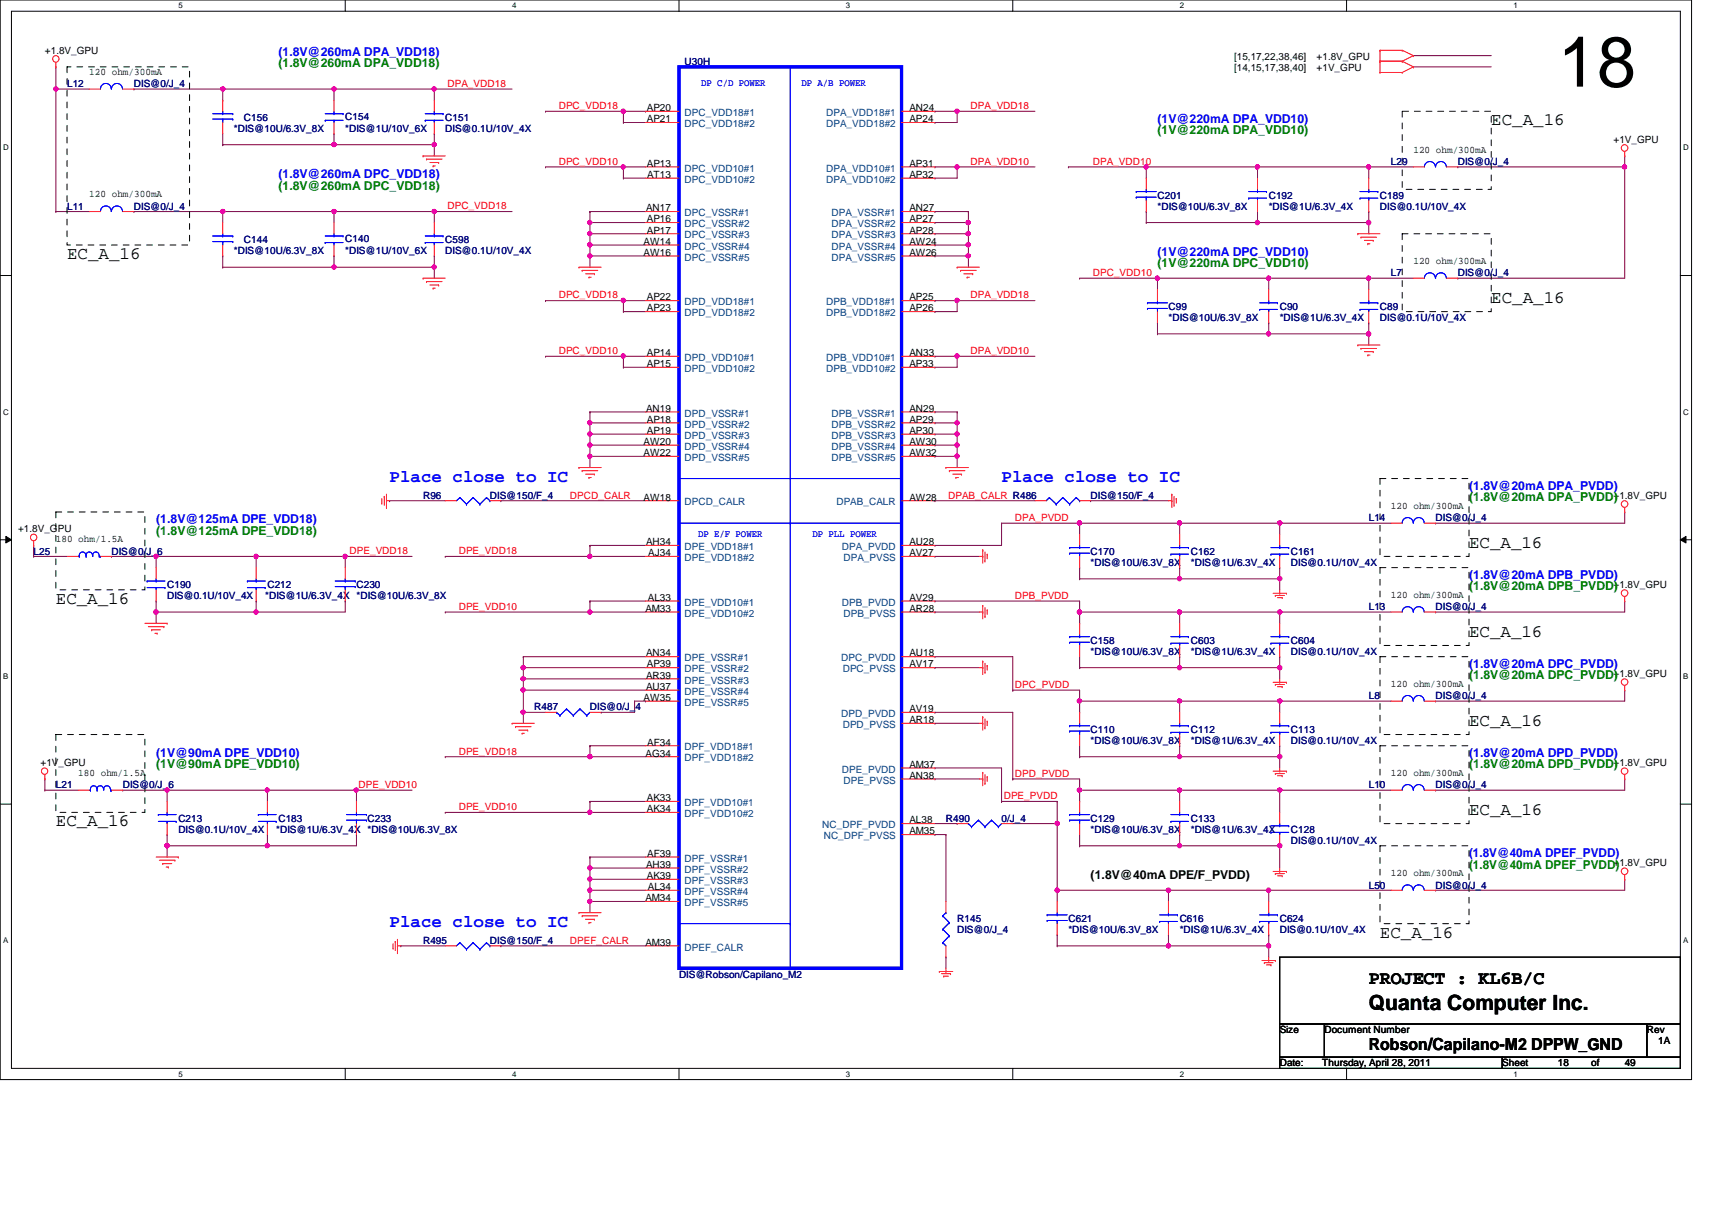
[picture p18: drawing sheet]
<svg xmlns="http://www.w3.org/2000/svg" width="297mm" height="210mm" viewBox="0 0 297 210" stroke-linecap="round" stroke-linejoin="round" font-family="sans-serif">
<defs><g id="words">
<text font-size="12.3" x="270.3" y="15">18</text>
<text font-size="3.6" x="237.5" y="175.2">Quanta Computer Inc.</text>
<text font-size="3.3" x="237.5" y="170.7">PROJECT : KL6B/C</text>
<g font-size="3">
<text x="258.7" y="21.7">EC_A_16</text>
<text x="11.6" y="44.9">EC_A_16</text>
<text x="258.7" y="52.6">EC_A_16</text>
<text x="254.9" y="95.1">EC_A_16</text>
<text x="9.7" y="104.7">EC_A_16</text>
<text x="254.9" y="110.5">EC_A_16</text>
<text x="254.9" y="126">EC_A_16</text>
<text x="9.7" y="143.3">EC_A_16</text>
<text x="254.9" y="141.4">EC_A_16</text>
<text x="239.4" y="162.6">EC_A_16</text>
</g>
<g font-size="3" fill="#00f">
<text x="67.6" y="83.7">Place close to IC</text>
<text x="173.8" y="83.7">Place close to IC</text>
<text x="67.6" y="160.9">Place close to IC</text>
</g>
<text font-size="2.9" x="237.5" y="182.2">Robson/Capilano-M2 DPPW_GND</text>
<g font-size="2.1" fill="#00f">
<text x="48.3" y="9.7">(1.8V@260mA DPA_VDD18)</text>
<text x="200.8" y="21.3">(1V@220mA DPA_VDD10)</text>
<text x="48.3" y="30.9">(1.8V@260mA DPC_VDD18)</text>
<text x="200.8" y="44.5">(1V@220mA DPC_VDD10)</text>
<text x="254.9" y="85">(1.8V@20mA DPA_PVDD)</text>
<text x="27.1" y="90.8">(1.8V@125mA DPE_VDD18)</text>
<text x="254.9" y="100.5">(1.8V@20mA DPB_PVDD)</text>
<text x="254.9" y="115.9">(1.8V@20mA DPC_PVDD)</text>
<text x="27.1" y="131.4">(1V@90mA DPE_VDD10)</text>
<text x="254.9" y="131.4">(1.8V@20mA DPD_PVDD)</text>
<text x="254.9" y="148.7">(1.8V@40mA DPEF_PVDD)</text>
</g>
<g font-size="2.1" fill="#008000">
<text x="48.3" y="11.6">(1.8V@260mA DPA_VDD18)</text>
<text x="200.8" y="23.2">(1V@220mA DPA_VDD10)</text>
<text x="48.3" y="32.9">(1.8V@260mA DPC_VDD18)</text>
<text x="200.8" y="46.4">(1V@220mA DPC_VDD10)</text>
<text x="254.9" y="87">(1.8V@20mA DPA_PVDD)</text>
<text x="27.1" y="92.8">(1.8V@125mA DPE_VDD18)</text>
<text x="254.9" y="102.4">(1.8V@20mA DPB_PVDD)</text>
<text x="254.9" y="117.8">(1.8V@20mA DPC_PVDD)</text>
<text x="27.1" y="133.3">(1V@90mA DPE_VDD10)</text>
<text x="254.9" y="133.3">(1.8V@20mA DPD_PVDD)</text>
<text x="254.9" y="150.7">(1.8V@40mA DPEF_PVDD)</text>
</g>
<text font-size="2.1" x="189.2" y="152.6">(1.8V@40mA DPE/F_PVDD)</text>
<g font-size="1.7">
<text x="7.8" y="9.4">+1.8V_GPU</text>
<text x="214.1" y="10.3">[15,17,22,38,46]</text>
<text x="228.4" y="10.3">+1.8V_GPU</text>
<text x="15.5" y="13">120 ohm/300mA</text>
<text x="214.1" y="12.2">[14,15,17,38,40]</text>
<text x="228.4" y="12.2">+1V_GPU</text>
<text x="112.2" y="19.3">AP20</text>
<text x="112.2" y="21.2">AP21</text>
<text x="157.8" y="19.3">AN24</text>
<text x="157.8" y="21.2">AP24</text>
<text x="112.2" y="28.9">AP13</text>
<text x="157.8" y="28.9">AP31</text>
<text x="245.2" y="26.5">120 ohm/300mA</text>
<text x="279.9" y="24.8">+1V_GPU</text>
<text x="15.5" y="34.2">120 ohm/300mA</text>
<text x="112.3" y="30.9">AT13</text>
<text x="157.8" y="30.9">AP32</text>
<text x="112.1" y="36.7">AN17</text>
<text x="112.2" y="38.6">AP16</text>
<text x="112.2" y="40.5">AP17</text>
<text x="157.8" y="36.7">AN27</text>
<text x="157.8" y="38.6">AP27</text>
<text x="157.8" y="40.5">AP28</text>
<text x="111.7" y="42.5">AW14</text>
<text x="111.7" y="44.4">AW16</text>
<text x="157.8" y="42.5">AW24</text>
<text x="157.8" y="44.4">AW26</text>
<text x="245.2" y="45.8">120 ohm/300mA</text>
<text x="112.2" y="52.1">AP22</text>
<text x="157.8" y="52.1">AP25</text>
<text x="112.2" y="54">AP23</text>
<text x="157.8" y="54">AP26</text>
<text x="112.2" y="61.8">AP14</text>
<text x="112.2" y="63.7">AP15</text>
<text x="157.8" y="61.8">AN33</text>
<text x="157.8" y="63.7">AP33</text>
<text x="112.1" y="71.4">AN19</text>
<text x="157.8" y="71.4">AN29</text>
<text x="111.7" y="77.2">AW20</text>
<text x="112.2" y="73.3">AP18</text>
<text x="112.2" y="75.3">AP19</text>
<text x="157.8" y="73.3">AP29</text>
<text x="157.8" y="75.3">AP30</text>
<text x="157.8" y="77.2">AW30</text>
<text x="111.7" y="79.1">AW22</text>
<text x="157.8" y="79.1">AW32</text>
<text x="111.7" y="86.8">AW18</text>
<text x="157.8" y="86.8">AW28</text>
<text x="241.3" y="88.3">120 ohm/300mA</text>
<text x="279.9" y="86.6">+1.8V_GPU</text>
<text x="3.1" y="92.4">+1.8V_GPU</text>
<text x="9.7" y="94.1">180 ohm/1.5A</text>
<text x="112.1" y="94.6">AH34</text>
<text x="157.8" y="94.6">AU28</text>
<text x="112.5" y="96.5">AJ34</text>
<text x="157.8" y="96.5">AV27</text>
<text x="112" y="106.1">AM33</text>
<text x="112.4" y="104.2">AL33</text>
<text x="157.8" y="104.2">AV29</text>
<text x="157.8" y="106.1">AR28</text>
<text x="241.3" y="103.7">120 ohm/300mA</text>
<text x="279.9" y="102">+1.8V_GPU</text>
<text x="112.1" y="113.9">AN34</text>
<text x="157.8" y="113.9">AU18</text>
<text x="112.1" y="117.7">AR39</text>
<text x="112.1" y="119.7">AU37</text>
<text x="112.2" y="115.8">AP39</text>
<text x="157.8" y="115.8">AV17</text>
<text x="241.3" y="119.2">120 ohm/300mA</text>
<text x="279.9" y="117.4">+1.8V_GPU</text>
<text x="111.7" y="121.6">AW35</text>
<text x="157.8" y="123.5">AV19</text>
<text x="157.8" y="125.4">AR18</text>
<text x="112" y="131.2">AG34</text>
<text x="112.3" y="129.3">AF34</text>
<text x="7" y="132.9">+1V_GPU</text>
<text x="13.6" y="134.6">180 ohm/1.5A</text>
<text x="157.8" y="133.2">AM37</text>
<text x="157.8" y="135.1">AN38</text>
<text x="241.3" y="134.6">120 ohm/300mA</text>
<text x="279.9" y="132.9">+1.8V_GPU</text>
<text x="112.2" y="139">AK33</text>
<text x="112.2" y="140.9">AK34</text>
<text x="157.8" y="142.8">AL38</text>
<text x="112.3" y="148.6">AF39</text>
<text x="157.8" y="144.7">AM35</text>
<text x="112.1" y="150.5">AH39</text>
<text x="112.2" y="152.5">AK39</text>
<text x="112.4" y="154.4">AL34</text>
<text x="241.3" y="152">120 ohm/300mA</text>
<text x="279.9" y="150.3">+1.8V_GPU</text>
<text x="112" y="156.3">AM34</text>
<text x="112" y="164">AM39</text>
<text x="222" y="179.2">Size</text>
<text x="229.8" y="179.2">Document Number</text>
<text x="285.7" y="179.2">Rev</text>
<text x="222" y="185">Date:</text>
<text x="229.4" y="185">Thursday, April 28, 2011</text>
<text x="260.6" y="185">Sheet</text>
<text x="270.3" y="185">18</text>
<text x="276.1" y="185">of</text>
<text x="281.9" y="185">49</text>
<text x="287.7" y="181.1">1A</text>
</g>
<g font-size="1.7" fill="#000080">
<text x="118.8" y="11.3">U30H</text>
<text x="11.6" y="15.2">L12</text>
<text x="23.2" y="15.2">DIS@0/J_4</text>
<text x="40.6" y="22.9">*DIS@10U/6.3V_8X</text>
<text x="42.3" y="20.9">C156</text>
<text x="59.9" y="20.7">C154</text>
<text x="59.9" y="22.9">*DIS@1U/10V_6X</text>
<text x="77.3" y="20.9">C151</text>
<text x="77.3" y="22.9">DIS@0.1U/10V_4X</text>
<text x="241.3" y="28.7">L29</text>
<text x="252.9" y="28.7">DIS@0/J_4</text>
<text x="200.8" y="34.5">C201</text>
<text x="220.1" y="34.5">C192</text>
<text x="239.4" y="34.5">C189</text>
<text x="11.6" y="36.4">L11</text>
<text x="23.2" y="36.4">DIS@0/J_4</text>
<text x="59.9" y="42">C140</text>
<text x="200.8" y="36.4">*DIS@10U/6.3V_8X</text>
<text x="220.1" y="36.4">*DIS@1U/6.3V_4X</text>
<text x="239.4" y="36.4">DIS@0.1U/10V_4X</text>
<text x="40.6" y="44.1">*DIS@10U/6.3V_8X</text>
<text x="42.3" y="42.2">C144</text>
<text x="59.9" y="44.1">*DIS@1U/10V_6X</text>
<text x="77.3" y="42.2">C598</text>
<text x="77.3" y="44.1">DIS@0.1U/10V_4X</text>
<text x="241.3" y="48">L7</text>
<text x="252.9" y="48">DIS@0/J_4</text>
<text x="202.7" y="53.8">C99</text>
<text x="222" y="53.8">C90</text>
<text x="239.4" y="53.8">C89</text>
<text x="202.7" y="55.7">*DIS@10U/6.3V_8X</text>
<text x="222" y="55.7">*DIS@1U/6.3V_4X</text>
<text x="239.4" y="55.7">DIS@0.1U/10V_4X</text>
<text x="73.4" y="86.6">R96</text>
<text x="85" y="86.6">DIS@150/F_4</text>
<text x="189.2" y="86.6">DIS@150/F_4</text>
<text x="237.5" y="90.4">L14</text>
<text x="249.1" y="90.4">DIS@0/J_4</text>
<text x="5.8" y="96.2">L25</text>
<text x="19.3" y="96.2">DIS@0/J_6</text>
<text x="189.2" y="96.2">C170</text>
<text x="189.2" y="98.1">*DIS@10U/6.3V_8X</text>
<text x="206.6" y="96.2">C162</text>
<text x="206.6" y="98.1">*DIS@1U/6.3V_4X</text>
<text x="224" y="96.2">C161</text>
<text x="224" y="98.1">DIS@0.1U/10V_4X</text>
<text x="29" y="102">C190</text>
<text x="29" y="103.9">DIS@0.1U/10V_4X</text>
<text x="46" y="103.9">*DIS@1U/6.3V_4X *DIS@10U/6.3V_8X</text>
<text x="46.4" y="102">C212</text>
<text x="61.8" y="102">C230</text>
<text x="237.5" y="105.9">L13</text>
<text x="249.1" y="105.9">DIS@0/J_4</text>
<text x="189.2" y="111.7">C158</text>
<text x="189.2" y="113.6">*DIS@10U/6.3V_8X</text>
<text x="206.6" y="111.7">C603</text>
<text x="206.6" y="113.6">*DIS@1U/6.3V_4X</text>
<text x="224" y="111.7">C604</text>
<text x="224" y="113.6">DIS@0.1U/10V_4X</text>
<text x="92.7" y="123.2">R487</text>
<text x="102.4" y="123.2">DIS@0/J_4</text>
<text x="237.5" y="121.3">L8</text>
<text x="249.1" y="121.3">DIS@0/J_4</text>
<text x="189.2" y="127.1">C110</text>
<text x="189.2" y="129">*DIS@10U/6.3V_8X</text>
<text x="206.6" y="127.1">C112</text>
<text x="206.6" y="129">*DIS@1U/6.3V_4X</text>
<text x="224" y="127.1">C113</text>
<text x="224" y="129">DIS@0.1U/10V_4X</text>
<text x="9.7" y="136.7">L21</text>
<text x="21.3" y="136.7">DIS@0/J_6</text>
<text x="237.5" y="136.7">L10</text>
<text x="249.1" y="136.7">DIS@0/J_4</text>
<text x="30.9" y="142.5">C213</text>
<text x="48.3" y="142.5">C183</text>
<text x="63.8" y="142.5">C233</text>
<text x="164.1" y="142.5">R490</text>
<text x="173.8" y="142.5">0/J_4</text>
<text x="189.2" y="142.5">C129</text>
<text x="206.6" y="142.5">C133</text>
<text x="30.9" y="144.5">DIS@0.1U/10V_4X</text>
<text x="47.9" y="144.5">*DIS@1U/6.3V_4X *DIS@10U/6.3V_8X</text>
<text x="189.2" y="144.5">*DIS@10U/6.3V_8X</text>
<text x="206.6" y="144.5">*DIS@1U/6.3V_4X</text>
<text x="224" y="144.5">C128</text>
<text x="224" y="146.4">DIS@0.1U/10V_4X</text>
<text x="237.5" y="154.1">L50</text>
<text x="249.1" y="154.1">DIS@0/J_4</text>
<text x="166.1" y="159.9">R145</text>
<text x="166.1" y="161.8">DIS@0/J_4</text>
<text x="185.4" y="159.9">C621</text>
<text x="185.4" y="161.8">*DIS@10U/6.3V_8X</text>
<text x="204.7" y="159.9">C616</text>
<text x="204.7" y="161.8">*DIS@1U/6.3V_4X</text>
<text x="222" y="159.9">C624</text>
<text x="222" y="161.8">DIS@0.1U/10V_4X</text>
<text x="73.4" y="163.8">R495</text>
<text x="85" y="163.8">DIS@150/F_4</text>
<text x="117.8" y="169.6">DIS@Robson/Capilano_M2</text>
</g>
<g font-size="1.7" fill="#f00">
<text x="77.6" y="15.1">DPA_VDD18</text>
<text x="96.9" y="18.9">DPC_VDD18</text>
<text x="168.4" y="18.9">DPA_VDD18</text>
<text x="96.9" y="28.6">DPC_VDD10</text>
<text x="168.4" y="28.6">DPA_VDD10</text>
<text x="189.6" y="28.6">DPA_VDD10</text>
<text x="77.6" y="36.3">DPC_VDD18</text>
<text x="189.6" y="47.9">DPC_VDD10</text>
<text x="96.9" y="51.8">DPC_VDD18</text>
<text x="168.4" y="51.8">DPA_VDD18</text>
<text x="96.9" y="61.4">DPC_VDD10</text>
<text x="168.4" y="61.4">DPA_VDD10</text>
<text x="98.9" y="86.5">DPCD_CALR</text>
<text x="164.5" y="86.5">DPAB_CALR R486</text>
<text x="176.1" y="90.4">DPA_PVDD</text>
<text x="60.7" y="96.1">DPE_VDD18</text>
<text x="79.6" y="96.1">DPE_VDD18</text>
<text x="79.6" y="105.8">DPE_VDD10</text>
<text x="176.1" y="103.9">DPB_PVDD</text>
<text x="176.1" y="119.3">DPC_PVDD</text>
<text x="79.6" y="130.9">DPE_VDD18</text>
<text x="62.2" y="136.7">DPE_VDD10</text>
<text x="176.1" y="134.7">DPD_PVDD</text>
<text x="79.6" y="140.5">DPE_VDD10</text>
<text x="174.2" y="138.6">DPE_PVDD</text>
<text x="98.9" y="163.7">DPEF_CALR</text>
</g>
<g font-size="1.7" fill="#00f">
<text x="121.7" y="14.9">DP C/D POWER</text>
<text x="139.1" y="14.9">DP A/B POWER</text>
<text x="121.1" y="93.1">DP E/F POWER</text>
<text x="141" y="93.1">DP PLL POWER</text>
</g>
<g font-size="1.7" fill="#004080">
<text x="118.8" y="20.1">DPC_VDD18#1</text>
<text x="118.8" y="22.1">DPC_VDD18#2</text>
<text x="143.3" y="20.1">DPA_VDD18#1</text>
<text x="143.3" y="22.1">DPA_VDD18#2</text>
<text x="118.8" y="29.8">DPC_VDD10#1</text>
<text x="143.3" y="29.8">DPA_VDD10#1</text>
<text x="118.8" y="31.7">DPC_VDD10#2</text>
<text x="143.3" y="31.7">DPA_VDD10#2</text>
<text x="118.8" y="37.5">DPC_VSSR#1</text>
<text x="118.8" y="39.4">DPC_VSSR#2</text>
<text x="118.8" y="41.4">DPC_VSSR#3</text>
<text x="144.3" y="37.5">DPA_VSSR#1</text>
<text x="144.3" y="39.4">DPA_VSSR#2</text>
<text x="144.3" y="41.4">DPA_VSSR#3</text>
<text x="118.8" y="43.3">DPC_VSSR#4</text>
<text x="118.8" y="45.2">DPC_VSSR#5</text>
<text x="144.3" y="43.3">DPA_VSSR#4</text>
<text x="144.3" y="45.2">DPA_VSSR#5</text>
<text x="118.8" y="53">DPD_VDD18#1</text>
<text x="143.3" y="53">DPB_VDD18#1</text>
<text x="118.8" y="54.9">DPD_VDD18#2</text>
<text x="143.3" y="54.9">DPB_VDD18#2</text>
<text x="118.8" y="62.6">DPD_VDD10#1</text>
<text x="118.8" y="64.5">DPD_VDD10#2</text>
<text x="143.3" y="62.6">DPB_VDD10#1</text>
<text x="143.3" y="64.5">DPB_VDD10#2</text>
<text x="118.8" y="72.3">DPD_VSSR#1</text>
<text x="118.8" y="74.2">DPD_VSSR#2</text>
<text x="118.8" y="76.1">DPD_VSSR#3</text>
<text x="144.3" y="72.3">DPB_VSSR#1</text>
<text x="144.3" y="74.2">DPB_VSSR#2</text>
<text x="144.3" y="76.1">DPB_VSSR#3</text>
<text x="118.8" y="78">DPD_VSSR#4</text>
<text x="118.8" y="80">DPD_VSSR#5</text>
<text x="144.3" y="78">DPB_VSSR#4</text>
<text x="144.3" y="80">DPB_VSSR#5</text>
<text x="118.8" y="87.7">DPCD_CALR</text>
<text x="145.1" y="87.7">DPAB_CALR</text>
<text x="118.8" y="95.4">DPE_VDD18#1</text>
<text x="146.1" y="95.4">DPA_PVDD</text>
<text x="118.8" y="97.3">DPE_VDD18#2</text>
<text x="146.3" y="97.3">DPA_PVSS</text>
<text x="118.8" y="105.1">DPE_VDD10#1</text>
<text x="118.8" y="107">DPE_VDD10#2</text>
<text x="146.1" y="105.1">DPB_PVDD</text>
<text x="146.3" y="107">DPB_PVSS</text>
<text x="118.8" y="114.7">DPE_VSSR#1</text>
<text x="118.8" y="116.6">DPE_VSSR#2</text>
<text x="118.8" y="118.6">DPE_VSSR#3</text>
<text x="146" y="114.7">DPC_PVDD</text>
<text x="146.2" y="116.6">DPC_PVSS</text>
<text x="118.8" y="120.5">DPE_VSSR#4</text>
<text x="118.8" y="122.4">DPE_VSSR#5</text>
<text x="146" y="124.4">DPD_PVDD</text>
<text x="118.8" y="130.2">DPF_VDD18#1</text>
<text x="146.2" y="126.3">DPD_PVSS</text>
<text x="118.8" y="132.1">DPF_VDD18#2</text>
<text x="146.1" y="134">DPE_PVDD</text>
<text x="146.3" y="135.9">DPE_PVSS</text>
<text x="118.8" y="139.8">DPF_VDD10#1</text>
<text x="118.8" y="141.7">DPF_VDD10#2</text>
<text x="142.7" y="143.7">NC_DPF_PVDD</text>
<text x="118.8" y="149.5">DPF_VSSR#1</text>
<text x="142.9" y="145.6">NC_DPF_PVSS</text>
<text x="118.8" y="151.4">DPF_VSSR#2</text>
<text x="118.8" y="153.3">DPF_VSSR#3</text>
<text x="118.8" y="155.2">DPF_VSSR#4</text>
<text x="118.8" y="157.2">DPF_VSSR#5</text>
<text x="118.8" y="164.9">DPEF_CALR</text>
</g>
<g font-size="1.4">
<text x="30.9" y="1.4">5</text>
<text x="88.9" y="1.4">4</text>
<text x="146.8" y="1.4">3</text>
<text x="204.7" y="1.4">2</text>
<text x="262.6" y="1.4">1</text>
<text x=".5" y="26.1">D</text>
<text x="292.1" y="26.1">D</text>
<text x=".5" y="71.9">C</text>
<text x="292.1" y="71.9">C</text>
<text x=".5" y="117.8">B</text>
<text x="292.1" y="117.8">B</text>
<text x=".5" y="163.6">A</text>
<text x="292.1" y="163.6">A</text>
<text x="30.9" y="186.8">5</text>
<text x="88.9" y="186.8">4</text>
<text x="146.8" y="186.8">3</text>
<text x="204.7" y="186.8">2</text>
<text x="262.6" y="186.8">1</text>
</g>
</g></defs>
<path d="M0 0h293.5v187.3h-293.5zM2 1.9h289.5v183.4h-289.5z" fill="none" stroke="#000" stroke-width=".17"/>
<g fill="#fff">
<path d="M30.9 .2h.8v1.5h-.8z"/>
<path d="M30.9 185.5h.8v1.6h-.8z"/>
</g>
<path d="M59.9 0v1.9M59.9 185.3v2" fill="none" stroke="#000" stroke-width=".17"/>
<g fill="#fff">
<path d="M88.9 .2h.7v1.5h-.7z"/>
<path d="M88.9 185.5h.7v1.6h-.7z"/>
</g>
<path d="M117.8 0v1.9M117.8 185.3v2" fill="none" stroke="#000" stroke-width=".17"/>
<g fill="#fff">
<path d="M146.8 .2h.7v1.5h-.7z"/>
<path d="M146.8 185.5h.7v1.6h-.7z"/>
</g>
<path d="M175.7 0v1.9M175.7 185.3v2" fill="none" stroke="#000" stroke-width=".17"/>
<g fill="#fff">
<path d="M204.7 .2h.7v1.5h-.7z"/>
<path d="M204.7 185.5h.7v1.6h-.7z"/>
</g>
<path d="M233.6 0v1.9M233.6 185.3v2" fill="none" stroke="#000" stroke-width=".17"/>
<g fill="#fff">
<path d="M262.6 .2h.8v1.5h-.8z"/>
<path d="M262.6 185.5h.8v1.6h-.8z"/>
<path d="M.5 24.8h1v1.6h-1z"/>
<path d="M292.1 24.8h.9v1.6h-.9z"/>
<path d="M.5 70.7h1v1.5h-1z"/>
<path d="M292.1 70.7h.9v1.5h-.9z"/>
</g>
<path d="M0 47.8h2M291.5 47.8h2" fill="none" stroke="#000" stroke-width=".17"/>
<g fill="#fff">
<path d="M.5 116.5h.9v1.6h-.9z"/>
<path d="M292.1 116.5h.8v1.6h-.8z"/>
</g>
<path d="M0 93.6h2M1 93l1 .6-1 .6zM291.5 93.6l1-.6v1.2zM291.5 93.6h2" fill="none" stroke="#000" stroke-width=".17"/>
<path d="M1 93l1 .6-1 .6zM291.5 93.6l1-.6v1.2z" fill="#000"/>
<g fill="#fff">
<path d="M.5 162.4h.9v1.5h-.9z"/>
<path d="M292.1 162.4h.8v1.5h-.8z"/>
</g>
<path d="M0 139.5h2M291.5 139.5h2" fill="none" stroke="#000" stroke-width=".17"/>
<path d="M108.2 19.3h.1M108.2 19.3v2M108.2 29h.1M108.2 29v1.9" fill="none" stroke="#800040" stroke-width=".17"/>
<circle cx="108.1" cy="29" r=".38" fill="#f0f"/>
<circle cx="108.1" cy="29" r=".38" fill="none" stroke="#f0f" stroke-width=".17"/>
<path d="M108.2 30.9h.1M108.2 30.9h3.8M102.4 42.5h.1M102.4 42.5h9.6" fill="none" stroke="#800040" stroke-width=".17"/>
<circle cx="102.3" cy="42.5" r=".38" fill="#f0f"/>
<circle cx="102.3" cy="42.5" r=".38" fill="none" stroke="#f0f" stroke-width=".17"/>
<path d="M102.4 40.6h.1M102.4 40.6v1.9M108.2 61.8h.1M108.2 61.8h3.8" fill="none" stroke="#800040" stroke-width=".17"/>
<circle cx="108.1" cy="61.8" r=".38" fill="#f0f"/>
<circle cx="108.1" cy="61.8" r=".38" fill="none" stroke="#f0f" stroke-width=".17"/>
<path d="M102.4 79.2h.1M102.4 77.2h.1M102.4 79.2h9.6M102.4 77.2v2" fill="none" stroke="#800040" stroke-width=".17"/>
<circle cx="102.3" cy="77.2" r=".38" fill="#f0f"/>
<circle cx="102.3" cy="77.2" r=".38" fill="none" stroke="#f0f" stroke-width=".17"/>
<path d="M102.4 38.6h.1M102.4 38.6h9.6M108.2 29h.1M108.2 29h3.8" fill="none" stroke="#800040" stroke-width=".17"/>
<circle cx="102.3" cy="38.6" r=".38" fill="#f0f"/>
<circle cx="102.3" cy="38.6" r=".38" fill="none" stroke="#f0f" stroke-width=".17"/>
<path d="M102.4 44.4h.1M102.4 42.5h.1M102.4 44.4h9.6M102.4 42.5v1.9M102.4 79.2h.1M102.4 79.2v1.9" fill="none" stroke="#800040" stroke-width=".17"/>
<circle cx="102.3" cy="79.1" r=".37" fill="#f0f"/>
<circle cx="102.3" cy="79.1" r=".37" fill="none" stroke="#f0f" stroke-width=".17"/>
<path d="M94.7 29h.1M94.7 29h13.5M102.4 44.4h.1M102.4 44.4v2" fill="none" stroke="#800040" stroke-width=".17"/>
<circle cx="102.3" cy="44.4" r=".37" fill="#f0f"/>
<circle cx="102.3" cy="44.4" r=".37" fill="none" stroke="#f0f" stroke-width=".17"/>
<path d="M94.7 61.8h.1M94.7 61.8h13.5M102.4 71.5h.1M102.4 73.4h.1M102.4 75.3h.1M102.4 71.5h9.6M102.4 73.4h9.6M102.4 71.5v1.9M102.4 75.3h9.6M108.2 63.7h.1M108.2 63.7h3.8" fill="none" stroke="#800040" stroke-width=".17"/>
<circle cx="102.3" cy="75.3" r=".37" fill="#f0f"/>
<circle cx="102.3" cy="75.3" r=".37" fill="none" stroke="#f0f" stroke-width=".17"/>
<path d="M102.4 73.4h.1M102.4 73.4v1.9" fill="none" stroke="#800040" stroke-width=".17"/>
<circle cx="102.3" cy="73.3" r=".37" fill="#f0f"/>
<circle cx="102.3" cy="73.3" r=".37" fill="none" stroke="#f0f" stroke-width=".17"/>
<path d="M102.4 36.7h.1M102.4 36.7v1.9M102.4 36.7h9.6M102.4 40.6h.1M102.4 40.6h9.6M102.4 77.2h.1M102.4 75.3h.1M102.4 77.2h9.6M102.4 75.3v1.9M108.2 61.8h.1M108.2 61.8v1.9" fill="none" stroke="#800040" stroke-width=".17"/>
<circle cx="102.3" cy="40.5" r=".37" fill="#f0f"/>
<circle cx="102.3" cy="40.5" r=".37" fill="none" stroke="#f0f" stroke-width=".17"/>
<path d="M102.4 38.6h.1M102.4 38.6v2M94.7 52.2h.1M94.7 52.2h17.3M108.2 52.2h.1" fill="none" stroke="#800040" stroke-width=".17"/>
<circle cx="108.1" cy="52.1" r=".38" fill="#f0f"/>
<circle cx="108.1" cy="52.1" r=".38" fill="none" stroke="#f0f" stroke-width=".17"/>
<path d="M108.2 21.3h.1M108.2 21.3h3.8M108.2 52.2h.1M108.2 54.1h.1M108.2 52.2v1.9M108.2 54.1h3.8M90.8 115.8h.1M90.8 115.8h21.2" fill="none" stroke="#800040" stroke-width=".17"/>
<circle cx="90.8" cy="115.8" r=".38" fill="#f0f"/>
<circle cx="90.8" cy="115.8" r=".38" fill="none" stroke="#f0f" stroke-width=".17"/>
<path d="M90.8 113.9h.1M90.8 113.9h21.2M102.4 106.2h.1M102.4 106.2h9.6" fill="none" stroke="#800040" stroke-width=".17"/>
<circle cx="102.3" cy="106.2" r=".38" fill="#f0f"/>
<circle cx="102.3" cy="106.2" r=".38" fill="none" stroke="#f0f" stroke-width=".17"/>
<path d="M90.8 123.6h.1M90.8 123.6v1.9" fill="none" stroke="#800040" stroke-width=".17"/>
<circle cx="90.8" cy="123.5" r=".37" fill="#f0f"/>
<circle cx="90.8" cy="123.5" r=".37" fill="none" stroke="#f0f" stroke-width=".17"/>
<path d="M90.8 115.8h.1M90.8 115.8v2M102.4 129.4h.1M102.4 129.4h9.6M102.4 156.4h.1M102.4 154.4h.1M102.4 150.6h.1M102.4 156.4h9.6M102.4 154.4v3.9M102.4 150.6h9.6" fill="none" stroke="#800040" stroke-width=".17"/>
<circle cx="102.3" cy="156.4" r=".37" fill="#f0f"/>
<circle cx="102.3" cy="156.4" r=".37" fill="none" stroke="#f0f" stroke-width=".17"/>
<path d="M102.4 154.4h.1M102.4 154.4h9.6" fill="none" stroke="#800040" stroke-width=".17"/>
<circle cx="102.3" cy="154.4" r=".38" fill="#f0f"/>
<circle cx="102.3" cy="154.4" r=".38" fill="none" stroke="#f0f" stroke-width=".17"/>
<path d="M77.3 96.5h.1M77.3 96.5h25.1M102.4 152.5h.1M102.4 152.5v1.9" fill="none" stroke="#800040" stroke-width=".17"/>
<circle cx="102.3" cy="96.5" r=".38" fill="#f0f"/>
<circle cx="102.3" cy="96.5" r=".38" fill="none" stroke="#f0f" stroke-width=".17"/>
<path d="M90.8 123.6h.1M90.8 123.6h3.9M102.4 152.5h.1M102.4 152.5h9.6M69.6 164.1h.1M69.6 164.1h7.7M86.9 164.1h.1M86.9 164.1h25.1" fill="none" stroke="#800040" stroke-width=".17"/>
<circle cx="102.3" cy="152.5" r=".37" fill="#f0f"/>
<circle cx="102.3" cy="152.5" r=".37" fill="none" stroke="#f0f" stroke-width=".17"/>
<path d="M102.4 150.6h.1M102.4 150.6v1.9" fill="none" stroke="#800040" stroke-width=".17"/>
<circle cx="102.3" cy="150.6" r=".37" fill="#f0f"/>
<circle cx="102.3" cy="150.6" r=".37" fill="none" stroke="#f0f" stroke-width=".17"/>
<path d="M102.4 131.3h.1M102.4 131.3h9.6" fill="none" stroke="#800040" stroke-width=".17"/>
<circle cx="102.3" cy="131.2" r=".37" fill="#f0f"/>
<circle cx="102.3" cy="131.2" r=".37" fill="none" stroke="#f0f" stroke-width=".17"/>
<path d="M90.8 119.7h.1M90.8 119.7h21.2M102.4 129.4h.1M102.4 129.4v1.9" fill="none" stroke="#800040" stroke-width=".17"/>
<circle cx="90.8" cy="119.7" r=".38" fill="#f0f"/>
<circle cx="90.8" cy="119.7" r=".38" fill="none" stroke="#f0f" stroke-width=".17"/>
<path d="M102.4 94.6h.1M102.4 96.5h.1M102.4 94.6h9.6M102.4 94.6v1.9M102.4 96.5h9.6M90.8 119.7h.1M90.8 113.9h.1M90.8 113.9v1.9M90.8 119.7v3.9M77.3 131.3h.1M77.3 131.3h25.1" fill="none" stroke="#800040" stroke-width=".17"/>
<circle cx="102.3" cy="131.2" r=".37" fill="#f0f"/>
<circle cx="102.3" cy="131.2" r=".37" fill="none" stroke="#f0f" stroke-width=".17"/>
<path d="M86.9 86.9h.1M86.9 86.9h25.1M90.8 117.8h.1M90.8 117.8h21.2M102.4 148.7h.1M102.4 148.7h9.6" fill="none" stroke="#800040" stroke-width=".17"/>
<circle cx="90.8" cy="117.7" r=".37" fill="#f0f"/>
<circle cx="90.8" cy="117.7" r=".37" fill="none" stroke="#f0f" stroke-width=".17"/>
<path d="M77.3 106.2h.1M90.8 117.8h.1M90.8 117.8v1.9M102.4 104.3h.1M102.4 104.3v1.9h-25.1M102.4 104.3h9.6M102.4 139h.1M102.4 139h9.6M102.4 139v1.9M77.3 140.9h.1M77.3 140.9h34.7M102.4 140.9h.1" fill="none" stroke="#800040" stroke-width=".17"/>
<circle cx="102.3" cy="140.9" r=".37" fill="#f0f"/>
<circle cx="102.3" cy="140.9" r=".37" fill="none" stroke="#f0f" stroke-width=".17"/>
<path d="M166.1 61.8h.1M166.1 61.8h13.5M102.4 148.7h.1M102.4 148.7v1.9" fill="none" stroke="#800040" stroke-width=".17"/>
<circle cx="166" cy="61.8" r=".38" fill="#f0f"/>
<circle cx="166" cy="61.8" r=".38" fill="none" stroke="#f0f" stroke-width=".17"/>
<path d="M162.2 52.2h.1M162.2 54.1h.1M162.2 52.2h3.9M162.2 54.1h3.9M162.2 71.5h.1M162.2 71.5h3.9M220.1 154.4h.1M220.1 154.4h21.2M281.9 152.5h.1M281.9 152.5v1.9" fill="none" stroke="#800040" stroke-width=".17"/>
<circle cx="220.1" cy="154.4" r=".38" fill="#f0f"/>
<circle cx="220.1" cy="154.4" r=".38" fill="none" stroke="#f0f" stroke-width=".17"/>
<path d="M202.7 154.4h.1M202.7 154.4h17.4M220.1 154.4h.1M220.1 154.4v2M249.1 154.4h.1M249.1 154.4h32.8M202.7 162.2h.1M202.7 162.2v1.9M220.1 164.1h.1M220.1 164.1v1.9" fill="none" stroke="#800040" stroke-width=".17"/>
<circle cx="220.1" cy="164.1" r=".38" fill="#f0f"/>
<circle cx="220.1" cy="164.1" r=".38" fill="none" stroke="#f0f" stroke-width=".17"/>
<path d="M183.4 154.4h.1M183.4 154.4v2M202.7 154.4h.1M202.7 154.4v2" fill="none" stroke="#800040" stroke-width=".17"/>
<circle cx="202.7" cy="154.4" r=".38" fill="#f0f"/>
<circle cx="202.7" cy="154.4" r=".38" fill="none" stroke="#f0f" stroke-width=".17"/>
<path d="M218.2 38.6h.1M218.2 38.6h19.3M183.4 154.4h.1M183.4 154.4h19.3" fill="none" stroke="#800040" stroke-width=".17"/>
<circle cx="237.5" cy="38.6" r=".38" fill="#f0f"/>
<circle cx="237.5" cy="38.6" r=".38" fill="none" stroke="#f0f" stroke-width=".17"/>
<circle cx="218.1" cy="38.6" r=".38" fill="#f0f"/>
<circle cx="218.1" cy="38.6" r=".38" fill="none" stroke="#f0f" stroke-width=".17"/>
<path d="M252.9 29h.1M281.9 27.1h.1M281.9 27.1v1.9h-29M222 90.8h.1M222 90.8h19.3" fill="none" stroke="#800040" stroke-width=".17"/>
<circle cx="222" cy="90.7" r=".38" fill="#f0f"/>
<circle cx="222" cy="90.7" r=".38" fill="none" stroke="#f0f" stroke-width=".17"/>
<g fill="none" stroke="#800040" stroke-width=".17">
<path d="M237.5 29h.1M237.5 38.6h.1M237.5 29v1.9M237.5 38.6v2M189.2 86.9h.1M189.2 86.9h13.5M204.7 90.8h.1M204.7 90.8h17.3M222 98.5h.1M222 90.8h.1M222 90.8v1.9M222 98.5v1.9"/>
<path d="M249.1 90.8h.1M249.1 90.8h32.8"/>
</g>
<circle cx="237.5" cy="38.6" r=".38" fill="#f0f"/>
<circle cx="237.5" cy="38.6" r=".38" fill="none" stroke="#f0f" stroke-width=".17"/>
<g fill="none" stroke="#800040" stroke-width=".17">
<path d="M162.2 36.7h.1M162.2 36.7h5.8M237.5 36.7h.1M237.5 36.7v1.9M162.2 44.4h.1M162.2 42.5h.1M162.2 44.4h5.8M162.2 42.5h5.8M162.2 63.7h.1M162.2 73.4h.1M166.1 61.8h.1M166.1 71.5h.1"/>
<path d="M166.1 61.8v1.9h-3.9M166.1 71.5v1.9h-3.9M162.2 115.8h.1M162.2 113.9h.1M162.2 115.8h7.7M162.2 113.9h13.5"/>
</g>
<circle cx="168" cy="42.5" r=".38" fill="#f0f"/>
<circle cx="168" cy="42.5" r=".38" fill="none" stroke="#f0f" stroke-width=".17"/>
<path d="M162.2 29h.1M162.2 29h3.9M162.2 40.6h.1M162.2 40.6h5.8M162.2 86.9h.1M162.2 86.9h17.4" fill="none" stroke="#800040" stroke-width=".17"/>
<circle cx="168" cy="40.5" r=".37" fill="#f0f"/>
<circle cx="168" cy="40.5" r=".37" fill="none" stroke="#f0f" stroke-width=".17"/>
<g fill="none" stroke="#800040" stroke-width=".17">
<path d="M162.2 30.9h.1M162.2 38.6h.1M166.1 29h.1M166.1 29v1.9h-3.9M168 36.7h.1M168 36.7v1.9h-5.8M218.2 29h.1M218.2 29h19.3M168 42.5h.1M168 42.5v1.9M162.2 79.2h.1M162.2 77.2h.1"/>
<path d="M162.2 75.3h.1M162.2 77.2h3.9M162.2 75.3h3.9M166.1 77.2h.1M166.1 77.2v2h-3.9"/>
</g>
<circle cx="166" cy="77.2" r=".38" fill="#f0f"/>
<circle cx="166" cy="77.2" r=".38" fill="none" stroke="#f0f" stroke-width=".17"/>
<path d="M198.9 36.7h.1M198.9 38.6h.1M198.9 36.7v1.9M218.2 36.7h.1M218.2 29h.1M218.2 29v1.9M218.2 36.7v1.9h-19.3M237.5 29h.1M237.5 29h7.7" fill="none" stroke="#800040" stroke-width=".17"/>
<circle cx="237.5" cy="29" r=".38" fill="#f0f"/>
<circle cx="237.5" cy="29" r=".38" fill="none" stroke="#f0f" stroke-width=".17"/>
<path d="M166.1 73.4h.1M166.1 73.4v1.9M162.2 125.5h.1M162.2 123.6h.1M162.2 125.5h7.7M162.2 123.6h13.5" fill="none" stroke="#800040" stroke-width=".17"/>
<circle cx="166" cy="73.3" r=".37" fill="#f0f"/>
<circle cx="166" cy="73.3" r=".37" fill="none" stroke="#f0f" stroke-width=".17"/>
<path d="M162.2 61.8h.1M162.2 61.8h3.9M166.1 75.3h.1M166.1 75.3v1.9" fill="none" stroke="#800040" stroke-width=".17"/>
<circle cx="166" cy="75.3" r=".37" fill="#f0f"/>
<circle cx="166" cy="75.3" r=".37" fill="none" stroke="#f0f" stroke-width=".17"/>
<path d="M168 38.6h.1M168 38.6v2" fill="none" stroke="#800040" stroke-width=".17"/>
<circle cx="168" cy="38.6" r=".38" fill="#f0f"/>
<circle cx="168" cy="38.6" r=".38" fill="none" stroke="#f0f" stroke-width=".17"/>
<path d="M168 40.6h.1M168 40.6v1.9M187.3 98.5h.1M187.3 90.8h.1M187.3 90.8v1.9M187.3 98.5v1.9M204.7 98.5h.1M204.7 90.8h.1M204.7 90.8v1.9M204.7 98.5v1.9" fill="none" stroke="#800040" stroke-width=".17"/>
<circle cx="204.6" cy="90.7" r=".38" fill="#f0f"/>
<circle cx="204.6" cy="90.7" r=".38" fill="none" stroke="#f0f" stroke-width=".17"/>
<path d="M166.1 52.2h.1M166.1 52.2v1.9M187.3 90.8h.1M187.3 90.8h17.4M187.3 100.4h.1M187.3 100.4h17.4" fill="none" stroke="#800040" stroke-width=".17"/>
<circle cx="166" cy="52.1" r=".38" fill="#f0f"/>
<circle cx="166" cy="52.1" r=".38" fill="none" stroke="#f0f" stroke-width=".17"/>
<path d="M166.1 52.2h.1M166.1 52.2h13.5M222 115.8h.1M222 115.8v2M162.2 133.2h.1M162.2 133.2h11.6" fill="none" stroke="#800040" stroke-width=".17"/>
<circle cx="222" cy="115.8" r=".38" fill="#f0f"/>
<circle cx="222" cy="115.8" r=".38" fill="none" stroke="#f0f" stroke-width=".17"/>
<path d="M166.1 19.3h.1M166.1 19.3h13.5M162.2 21.3h.1M162.2 21.3h3.9M166.1 29h.1M166.1 29h13.5M204.7 113.9h.1M204.7 106.2h.1M204.7 106.2v1.9M204.7 113.9v1.9M249.1 106.2h.1M249.1 106.2h32.8" fill="none" stroke="#800040" stroke-width=".17"/>
<circle cx="166" cy="29" r=".38" fill="#f0f"/>
<circle cx="166" cy="29" r=".38" fill="none" stroke="#f0f" stroke-width=".17"/>
<path d="M166.1 19.3h.1M166.1 19.3v2" fill="none" stroke="#800040" stroke-width=".17"/>
<circle cx="166" cy="19.3" r=".38" fill="#f0f"/>
<circle cx="166" cy="19.3" r=".38" fill="none" stroke="#f0f" stroke-width=".17"/>
<path d="M162.2 19.3h.1M162.2 19.3h3.9M173.8 90.8h.1M173.8 90.8h13.5" fill="none" stroke="#800040" stroke-width=".17"/>
<circle cx="187.3" cy="90.7" r=".38" fill="#f0f"/>
<circle cx="187.3" cy="90.7" r=".38" fill="none" stroke="#f0f" stroke-width=".17"/>
<path d="M162.2 94.6h.1M173.8 90.8h.1M173.8 90.8v3.8h-11.6M162.2 104.3h.1M162.2 104.3h25.1M162.2 135.1h.1M162.2 135.1h7.7M183.4 162.2h.1M183.4 162.2v1.9M202.7 164.1h.1M220.1 162.2h.1M220.1 162.2v1.9h-17.4" fill="none" stroke="#800040" stroke-width=".17"/>
<circle cx="202.7" cy="164.1" r=".38" fill="#f0f"/>
<circle cx="202.7" cy="164.1" r=".38" fill="none" stroke="#f0f" stroke-width=".17"/>
<path d="M94.7 19.3h.1M94.7 19.3h13.5M162.2 106.2h.1M162.2 106.2h7.7M187.3 115.8h.1M187.3 113.9v1.9M61.8 137.1h.1M61.8 137.1h9.7" fill="none" stroke="#800040" stroke-width=".17"/>
<circle cx="61.8" cy="137" r=".37" fill="#f0f"/>
<circle cx="61.8" cy="137" r=".37" fill="none" stroke="#f0f" stroke-width=".17"/>
<path d="M29 146.7h.1M29 146.7h17.4" fill="none" stroke="#800040" stroke-width=".17"/>
<circle cx="46.4" cy="146.7" r=".37" fill="#f0f"/>
<circle cx="46.4" cy="146.7" r=".37" fill="none" stroke="#f0f" stroke-width=".17"/>
<circle cx="29" cy="146.7" r=".37" fill="#f0f"/>
<circle cx="29" cy="146.7" r=".37" fill="none" stroke="#f0f" stroke-width=".17"/>
<path d="M7.8 135.1h.1M7.8 137.1h.1M7.8 135.1v2M7.8 137.1h5.8M29 137.1h.1M29 137.1v1.9M29 146.7h.1M29 146.7v2" fill="none" stroke="#800040" stroke-width=".17"/>
<circle cx="29" cy="146.7" r=".37" fill="#f0f"/>
<circle cx="29" cy="146.7" r=".37" fill="none" stroke="#f0f" stroke-width=".17"/>
<path d="M29 137.1h.1M29 137.1h17.4M29 144.8h.1M29 144.8v1.9" fill="none" stroke="#800040" stroke-width=".17"/>
<circle cx="29" cy="137" r=".37" fill="#f0f"/>
<circle cx="29" cy="137" r=".37" fill="none" stroke="#f0f" stroke-width=".17"/>
<g fill="none" stroke="#800040" stroke-width=".17">
<path d="M5.8 96.5h.1M5.8 96.5h5.8M44.4 106.2h.1M44.4 106.2h15.5M21.3 137.1h.1M21.3 137.1h7.7M46.4 137.1h.1M46.4 137.1v1.9M61.8 137.1h.1M61.8 137.1v1.9M46.4 144.8h.1M46.4 146.7h.1"/>
<path d="M46.4 144.8v1.9M61.8 144.8h.1M61.8 144.8v1.9h-15.4"/>
</g>
<circle cx="44.4" cy="106.2" r=".38" fill="#f0f"/>
<circle cx="44.4" cy="106.2" r=".38" fill="none" stroke="#f0f" stroke-width=".17"/>
<path d="M27.1 106.2h.1M27.1 104.3h.1M27.1 104.3v3.8" fill="none" stroke="#800040" stroke-width=".17"/>
<circle cx="27.1" cy="106.2" r=".38" fill="#f0f"/>
<circle cx="27.1" cy="106.2" r=".38" fill="none" stroke="#f0f" stroke-width=".17"/>
<path d="M27.1 96.5h.1M27.1 96.5v2M27.1 96.5h17.3" fill="none" stroke="#800040" stroke-width=".17"/>
<circle cx="27.1" cy="96.5" r=".38" fill="#f0f"/>
<circle cx="27.1" cy="96.5" r=".38" fill="none" stroke="#f0f" stroke-width=".17"/>
<path d="M44.4 96.5h.1M44.4 96.5h15.5M59.9 96.5h.1M59.9 96.5v2M44.4 104.3h.1M44.4 104.3v1.9M59.9 104.3h.1M59.9 104.3v1.9" fill="none" stroke="#800040" stroke-width=".17"/>
<circle cx="59.9" cy="96.5" r=".38" fill="#f0f"/>
<circle cx="59.9" cy="96.5" r=".38" fill="none" stroke="#f0f" stroke-width=".17"/>
<path d="M44.4 96.5h.1M44.4 96.5v2" fill="none" stroke="#800040" stroke-width=".17"/>
<circle cx="44.4" cy="96.5" r=".38" fill="#f0f"/>
<circle cx="44.4" cy="96.5" r=".38" fill="none" stroke="#f0f" stroke-width=".17"/>
<path d="M23.2 15.5h.1M23.2 15.5h34.8M38.6 15.5h.1M38.6 25.1h.1M58 23.2h.1M58 23.2v1.9h-19.4M75.3 25.1h.1M75.3 25.1v2M5.8 94.6h.1M5.8 94.6v1.9M59.9 96.5h.1M59.9 96.5h11.6" fill="none" stroke="#800040" stroke-width=".17"/>
<circle cx="38.7" cy="15.4" r=".37" fill="#f0f"/>
<circle cx="38.7" cy="15.4" r=".37" fill="none" stroke="#f0f" stroke-width=".17"/>
<path d="M9.7 15.5h.1M9.7 15.5h5.8M38.6 17.4h.1M38.6 15.5v1.9M38.6 25.1h.1M38.6 23.2v1.9M58 25.1h.1M58 25.1h17.3" fill="none" stroke="#800040" stroke-width=".17"/>
<circle cx="75.3" cy="25.1" r=".37" fill="#f0f"/>
<circle cx="75.3" cy="25.1" r=".37" fill="none" stroke="#f0f" stroke-width=".17"/>
<circle cx="58" cy="25.1" r=".37" fill="#f0f"/>
<circle cx="58" cy="25.1" r=".37" fill="none" stroke="#f0f" stroke-width=".17"/>
<path d="M58 15.5h.1M58 15.5h17.3" fill="none" stroke="#800040" stroke-width=".17"/>
<circle cx="75.3" cy="15.4" r=".37" fill="#f0f"/>
<circle cx="75.3" cy="15.4" r=".37" fill="none" stroke="#f0f" stroke-width=".17"/>
<circle cx="58" cy="15.4" r=".37" fill="#f0f"/>
<circle cx="58" cy="15.4" r=".37" fill="none" stroke="#f0f" stroke-width=".17"/>
<path d="M9.7 11.6h.1M9.7 11.6v3.9M58 15.5h.1M58 15.5v1.9M75.3 15.5h.1M75.3 15.5v1.9M75.3 15.5h13.6M75.3 23.2h.1M75.3 23.2v1.9M58 46.4h.1M75.3 44.4h.1M75.3 44.4v2h-17.3" fill="none" stroke="#800040" stroke-width=".17"/>
<circle cx="75.3" cy="46.3" r=".37" fill="#f0f"/>
<circle cx="75.3" cy="46.3" r=".37" fill="none" stroke="#f0f" stroke-width=".17"/>
<circle cx="58" cy="46.3" r=".37" fill="#f0f"/>
<circle cx="58" cy="46.3" r=".37" fill="none" stroke="#f0f" stroke-width=".17"/>
<path d="M23.2 36.7h.1M23.2 36.7h15.4M75.3 36.7h.1M75.3 36.7h13.6" fill="none" stroke="#800040" stroke-width=".17"/>
<circle cx="75.3" cy="36.7" r=".37" fill="#f0f"/>
<circle cx="75.3" cy="36.7" r=".37" fill="none" stroke="#f0f" stroke-width=".17"/>
<path d="M38.6 36.7h.1M38.6 36.7h19.4M58 36.7h.1M58 36.7v1.9M75.3 36.7h.1M75.3 36.7v1.9M38.6 46.4h.1M58 44.4h.1M58 44.4v2h-19.4" fill="none" stroke="#800040" stroke-width=".17"/>
<circle cx="38.7" cy="36.7" r=".37" fill="#f0f"/>
<circle cx="38.7" cy="36.7" r=".37" fill="none" stroke="#f0f" stroke-width=".17"/>
<path d="M9.7 15.5h.1M9.7 15.5v21.2M9.7 36.7h.1M9.7 36.7h5.8M38.6 36.7h.1M38.6 36.7v1.9M38.6 44.4h.1M38.6 44.4v2" fill="none" stroke="#800040" stroke-width=".17"/>
<circle cx="9.7" cy="15.4" r=".37" fill="#f0f"/>
<circle cx="9.7" cy="15.4" r=".37" fill="none" stroke="#f0f" stroke-width=".17"/>
<path d="M168 44.4h.1M168 44.4v2" fill="none" stroke="#800040" stroke-width=".17"/>
<circle cx="168" cy="44.4" r=".37" fill="#f0f"/>
<circle cx="168" cy="44.4" r=".37" fill="none" stroke="#f0f" stroke-width=".17"/>
<path d="M166.1 79.2h.1M166.1 79.2v1.9" fill="none" stroke="#800040" stroke-width=".17"/>
<circle cx="166" cy="79.1" r=".37" fill="#f0f"/>
<circle cx="166" cy="79.1" r=".37" fill="none" stroke="#f0f" stroke-width=".17"/>
<path d="M220.1 57.9h.1M220.1 57.9h17.4" fill="none" stroke="#800040" stroke-width=".17"/>
<circle cx="237.5" cy="57.9" r=".38" fill="#f0f"/>
<circle cx="237.5" cy="57.9" r=".38" fill="none" stroke="#f0f" stroke-width=".17"/>
<circle cx="220.1" cy="57.9" r=".38" fill="#f0f"/>
<circle cx="220.1" cy="57.9" r=".38" fill="none" stroke="#f0f" stroke-width=".17"/>
<path d="M237.5 48.3h.1M237.5 57.9h.1M237.5 48.3v1.9M237.5 57.9v2" fill="none" stroke="#800040" stroke-width=".17"/>
<circle cx="237.5" cy="57.9" r=".38" fill="#f0f"/>
<circle cx="237.5" cy="57.9" r=".38" fill="none" stroke="#f0f" stroke-width=".17"/>
<path d="M200.8 56h.1M200.8 57.9h.1M200.8 56v1.9M220.1 48.3h.1M220.1 56h.1M220.1 48.3h25.1M220.1 48.3v1.9M220.1 56v1.9h-19.3M237.5 56h.1M237.5 48.3h.1M237.5 56v1.9" fill="none" stroke="#800040" stroke-width=".17"/>
<circle cx="237.5" cy="48.3" r=".38" fill="#f0f"/>
<circle cx="237.5" cy="48.3" r=".38" fill="none" stroke="#f0f" stroke-width=".17"/>
<path d="M198.9 29h.1M198.9 29h19.3" fill="none" stroke="#800040" stroke-width=".17"/>
<circle cx="218.1" cy="29" r=".38" fill="#f0f"/>
<circle cx="218.1" cy="29" r=".38" fill="none" stroke="#f0f" stroke-width=".17"/>
<circle cx="198.8" cy="29" r=".38" fill="#f0f"/>
<circle cx="198.8" cy="29" r=".38" fill="none" stroke="#f0f" stroke-width=".17"/>
<path d="M198.9 29h.1M198.9 29v1.9M200.8 48.3h.1M200.8 48.3h19.3" fill="none" stroke="#800040" stroke-width=".17"/>
<circle cx="220.1" cy="48.3" r=".38" fill="#f0f"/>
<circle cx="220.1" cy="48.3" r=".38" fill="none" stroke="#f0f" stroke-width=".17"/>
<path d="M200.8 48.3h.1M200.8 48.3v1.9" fill="none" stroke="#800040" stroke-width=".17"/>
<circle cx="200.8" cy="48.3" r=".38" fill="#f0f"/>
<circle cx="200.8" cy="48.3" r=".38" fill="none" stroke="#f0f" stroke-width=".17"/>
<path d="M185.4 29h.1M185.4 29h13.5M281.9 29h.1M281.9 29v19.3M187.3 48.3h.1M187.3 48.3h13.5" fill="none" stroke="#800040" stroke-width=".17"/>
<circle cx="281.9" cy="29" r=".38" fill="#f0f"/>
<circle cx="281.9" cy="29" r=".38" fill="none" stroke="#f0f" stroke-width=".17"/>
<path d="M252.9 48.3h.1M252.9 48.3h29M46.4 137.1h.1M46.4 137.1h15.4" fill="none" stroke="#800040" stroke-width=".17"/>
<circle cx="46.4" cy="137" r=".37" fill="#f0f"/>
<circle cx="46.4" cy="137" r=".37" fill="none" stroke="#f0f" stroke-width=".17"/>
<path d="M19.3 96.5h.1M19.3 96.5h7.8M27.1 106.2h.1M27.1 106.2h17.3" fill="none" stroke="#800040" stroke-width=".17"/>
<circle cx="27.1" cy="106.2" r=".38" fill="#f0f"/>
<circle cx="27.1" cy="106.2" r=".38" fill="none" stroke="#f0f" stroke-width=".17"/>
<path d="M67.6 86.9h.1M67.6 86.9h9.7M162.2 96.5h.1M162.2 96.5h7.7M281.9 88.8h.1M281.9 88.8v2M222 100.4h.1M222 100.4v1.9" fill="none" stroke="#800040" stroke-width=".17"/>
<circle cx="222" cy="100.4" r=".38" fill="#f0f"/>
<circle cx="222" cy="100.4" r=".38" fill="none" stroke="#f0f" stroke-width=".17"/>
<path d="M187.3 115.8h.1M187.3 106.2h.1M187.3 115.8h17.4M187.3 104.3v1.9M187.3 106.2h17.4M204.7 106.2h.1M222 113.9h.1M222 113.9v1.9" fill="none" stroke="#800040" stroke-width=".17"/>
<circle cx="187.3" cy="106.2" r=".38" fill="#f0f"/>
<circle cx="187.3" cy="106.2" r=".38" fill="none" stroke="#f0f" stroke-width=".17"/>
<path d="M187.3 108.1h.1M187.3 106.2v1.9M204.7 106.2h.1M204.7 106.2h17.3" fill="none" stroke="#800040" stroke-width=".17"/>
<circle cx="222" cy="106.2" r=".38" fill="#f0f"/>
<circle cx="222" cy="106.2" r=".38" fill="none" stroke="#f0f" stroke-width=".17"/>
<circle cx="204.6" cy="106.2" r=".38" fill="#f0f"/>
<circle cx="204.6" cy="106.2" r=".38" fill="none" stroke="#f0f" stroke-width=".17"/>
<path d="M222 106.2h.1M222 106.2v1.9M187.3 131.3h.1M187.3 129.4v1.9M204.7 131.3h.1M222 129.4h.1M222 129.4v1.9h-17.3M183.4 164.1h.1M183.4 164.1h19.3" fill="none" stroke="#800040" stroke-width=".17"/>
<circle cx="222" cy="131.2" r=".37" fill="#f0f"/>
<circle cx="222" cy="131.2" r=".37" fill="none" stroke="#f0f" stroke-width=".17"/>
<circle cx="204.6" cy="131.2" r=".37" fill="#f0f"/>
<circle cx="204.6" cy="131.2" r=".37" fill="none" stroke="#f0f" stroke-width=".17"/>
<path d="M175.7 119.7h.1M175.7 119.7h11.6v1.9M187.3 121.6h.1M204.7 129.4h.1M204.7 121.6h.1M204.7 121.6h17.3M204.7 121.6v2M204.7 129.4v1.9M222 131.3h.1M222 131.3v1.9M249.1 121.6h.1M249.1 121.6h32.8" fill="none" stroke="#800040" stroke-width=".17"/>
<circle cx="222" cy="121.6" r=".37" fill="#f0f"/>
<circle cx="222" cy="121.6" r=".37" fill="none" stroke="#f0f" stroke-width=".17"/>
<circle cx="204.6" cy="121.6" r=".37" fill="#f0f"/>
<circle cx="204.6" cy="121.6" r=".37" fill="none" stroke="#f0f" stroke-width=".17"/>
<path d="M187.3 121.6h17.4M204.7 121.6h.1M222 121.6h.1M222 121.6v2" fill="none" stroke="#800040" stroke-width=".17"/>
<circle cx="187.3" cy="121.6" r=".37" fill="#f0f"/>
<circle cx="187.3" cy="121.6" r=".37" fill="none" stroke="#f0f" stroke-width=".17"/>
<g fill="none" stroke="#800040" stroke-width=".17">
<path d="M173.8 139h.1M173.8 133.2v5.8M187.3 123.6h.1M187.3 131.3h.1M187.3 137.1h.1M187.3 121.6v2M187.3 135.1v2M187.3 131.3h17.4M204.7 137.1h.1M204.7 137.1h17.3M204.7 137.1v1.9M249.1 137.1h.1"/>
<path d="M249.1 137.1h32.8M187.3 146.7h.1M187.3 144.8v1.9M204.7 144.8h.1M204.7 144.8v1.9M222 146.7h.1M222 146.7v3.9"/>
</g>
<circle cx="222" cy="137" r=".37" fill="#f0f"/>
<circle cx="222" cy="137" r=".37" fill="none" stroke="#f0f" stroke-width=".17"/>
<circle cx="204.6" cy="137" r=".37" fill="#f0f"/>
<circle cx="204.6" cy="137" r=".37" fill="none" stroke="#f0f" stroke-width=".17"/>
<path d="M175.7 135.1h.1M175.7 135.1h11.6M187.3 137.1h17.4M204.7 137.1h.1M222 137.1h.1M222 137.1v3.8" fill="none" stroke="#800040" stroke-width=".17"/>
<circle cx="187.3" cy="137" r=".37" fill="#f0f"/>
<circle cx="187.3" cy="137" r=".37" fill="none" stroke="#f0f" stroke-width=".17"/>
<path d="M58 36.7h.1M58 36.7h17.3M175.7 119.7h.1M175.7 113.9v5.8M175.7 135.1h.1M175.7 123.6v11.5M187.3 139h.1M187.3 137.1v1.9M187.3 146.7h.1M187.3 146.7h17.4" fill="none" stroke="#800040" stroke-width=".17"/>
<circle cx="58" cy="36.7" r=".37" fill="#f0f"/>
<circle cx="58" cy="36.7" r=".37" fill="none" stroke="#f0f" stroke-width=".17"/>
<path d="M108.2 19.3h3.8M112 19.3h.1M75.3 46.4h.1M75.3 46.4v1.9" fill="none" stroke="#800040" stroke-width=".17"/>
<circle cx="108.1" cy="19.3" r=".38" fill="#f0f"/>
<circle cx="108.1" cy="19.3" r=".38" fill="none" stroke="#f0f" stroke-width=".17"/>
<path d="M281.9 104.3h.1M281.9 119.7h.1M281.9 104.3v1.9M281.9 119.7v1.9M222 137.1h.1M222 137.1h19.3M281.9 135.1h.1M281.9 135.1v2M204.7 146.7h.1M204.7 146.7h17.3" fill="none" stroke="#800040" stroke-width=".17"/>
<circle cx="222" cy="146.7" r=".37" fill="#f0f"/>
<circle cx="222" cy="146.7" r=".37" fill="none" stroke="#f0f" stroke-width=".17"/>
<circle cx="204.6" cy="146.7" r=".37" fill="#f0f"/>
<circle cx="204.6" cy="146.7" r=".37" fill="none" stroke="#f0f" stroke-width=".17"/>
<path d="M204.7 115.8h.1M204.7 115.8h17.3M222 106.2h.1M222 106.2h19.3M222 121.6h.1M222 121.6h19.3" fill="none" stroke="#800040" stroke-width=".17"/>
<circle cx="204.6" cy="115.8" r=".38" fill="#f0f"/>
<circle cx="204.6" cy="115.8" r=".38" fill="none" stroke="#f0f" stroke-width=".17"/>
<path d="M204.7 100.4h.1M204.7 100.4h17.3" fill="none" stroke="#800040" stroke-width=".17"/>
<circle cx="204.6" cy="100.4" r=".38" fill="#f0f"/>
<circle cx="204.6" cy="100.4" r=".38" fill="none" stroke="#f0f" stroke-width=".17"/>
<path d="M173.8 139h.1M173.8 139h9.6M162.2 144.8h.1M162.2 144.8h1.9M164.1 144.8h.1M164.1 144.8v11.6M183.4 142.9h.1M183.4 142.9v11.5M164.1 166h.1M164.1 166v2" fill="none" stroke="#800040" stroke-width=".17"/>
<circle cx="183.4" cy="154.4" r=".38" fill="#f0f"/>
<circle cx="183.4" cy="154.4" r=".38" fill="none" stroke="#f0f" stroke-width=".17"/>
<circle cx="183.4" cy="142.8" r=".37" fill="#f0f"/>
<circle cx="183.4" cy="142.8" r=".37" fill="none" stroke="#f0f" stroke-width=".17"/>
<g fill="none" stroke="#800040" stroke-width=".17">
<path d="M245.2 9.7h.1M245.2 11.6h.1M245.2 9.7h13.5M245.2 11.6h13.5M104.3 123.6h.1M110.1 121.6h.1M110.1 121.6v2h-5.8M110.1 121.6h1.9M112 121.6h.1M183.4 139h.1M183.4 139v3.9M162.2 142.9h3.9"/>
<path d="M166.1 142.9h.1M175.7 142.9h7.7M183.4 142.9h.1"/>
</g>
<g fill="none" stroke="#f00" stroke-width=".17">
<path d="M9.7 11.6h.1M9.7 10.8v.8M15.5 15.5h1.9M21.3 15.5h1.9M38.6 17.4v1.9M58 17.4v1.9M75.3 17.4v1.9M112 19.3h5.8M156.4 19.3h5.8M239.4 8.7h.1M239.4 10.6h.1M239.4 12.6h.1"/>
<path d="M239.4 8.7h3.9M239.4 8.7v3.9M239.4 10.6h3.9M239.4 12.6h3.9M243.3 8.7h.1M243.3 10.6h.1M243.3 12.6h.1M243.3 8.7l1.9 1M243.3 10.6l1.9 1M245.2 9.7h.1M245.2 11.6h.1M245.2 9.7l-1.9 .9"/>
<path d="M245.2 11.6l-1.9 1M15.5 36.7h1.9M21.3 36.7h1.9M38.6 21.3v1.9M38.6 38.6v2M58 21.3v1.9M58 38.6v2M73.4 27.1h.1M73.4 27.1h3.9M74 27.6h.1M74 27.6h2.7M74.6 28.2h1.5"/>
<path d="M75.1 28.8h.1M75.1 28.8h.4M75.3 21.3v1.9M75.3 38.6v2M76.1 28.2h.1M112 29h5.8M112 30.9h5.8M112 21.3h5.8M112 36.7h5.8M112 38.6h5.8M156.4 29h5.8M156.4 30.9h5.8"/>
<path d="M156.4 21.3h5.8M156.4 36.7h5.8M156.4 38.6h5.8M198.9 30.9v2M198.9 34.8v1.9M218.2 30.9v2M218.2 34.8v1.9M237.5 30.9v2M237.5 34.8v1.9M245.2 29h1.9M251 29h1.9M281.9 27.1h.1"/>
<path d="M281.9 26.3v.8M38.6 42.5v1.9M58 42.5v1.9M73.4 48.3h.1M73.4 48.3h3.9M74 48.9h.1M74 48.9h2.7M74.6 49.4h1.5M75.1 50h.1M75.1 50h.4M75.3 42.5v1.9M76.1 49.4h.1"/>
<path d="M100.5 46.4h.1M100.5 46.4h3.8M101 46.9h.1M101 46.9h2.7M101.6 47.5h1.5M102.2 48.1h.1M102.2 48.1h.4M103.1 47.5h.1M112 40.6h5.8M112 42.5h5.8M112 44.4h5.8M112 52.2h5.8"/>
<path d="M112 54.1h5.8M156.4 40.6h5.8M156.4 42.5h5.8M156.4 44.4h5.8M156.4 52.2h5.8M156.4 54.1h5.8M166.1 46.4h.1M166.1 46.4h3.8M166.7 46.9h.1M166.7 46.9h2.7M167.2 47.5h1.6M167.8 48.1h.1"/>
<path d="M167.8 48.1h.4M168.8 47.5h.1M200.8 50.2v2M200.8 54.1v1.9M220.1 50.2v2M220.1 54.1v1.9M235.6 40.6h.1M235.6 59.9h.1M235.6 40.6h3.8M235.6 59.9h3.8M236.1 41.1h.1M236.1 41.1h2.7"/>
<path d="M236.7 41.7h1.5M237.3 42.3h.1M237.3 42.3h.4M237.5 50.2v2M237.5 54.1v1.9M238.2 41.7h.1M245.2 48.3h1.9M251 48.3h1.9M112 61.8h5.8M112 63.7h5.8M112 71.5h5.8M112 73.4h5.8"/>
<path d="M112 75.3h5.8M112 77.2h5.8M112 79.2h5.8M156.4 61.8h5.8M156.4 63.7h5.8M156.4 71.5h5.8M156.4 73.4h5.8M156.4 75.3h5.8M156.4 77.2h5.8M156.4 79.2h5.8M236.1 60.5h.1M236.1 60.5h2.7"/>
<path d="M236.7 61h1.5M237.3 61.6h.1M237.3 61.6h.4M238.2 61h.1M5.8 94.6h.1M5.8 93.9v.7M11.6 96.5h2M17.4 96.5h1.9M27.1 98.5v1.9M44.4 98.5v1.9M59.9 98.5v1.9M66.2 87.3h.1"/>
<path d="M66.2 86.5v.8M66.7 86.1h.1M66.7 86.1v1.6M67.1 86.9h.1M67.1 88.1h.1M67.1 86.9h.5M67.1 85.7v2.4M77.3 86.9h1.9M85 86.9h1.9M100.5 81.1h.1M100.5 81.1h3.8M101 81.7h.1"/>
<path d="M101 81.7h2.7M101.6 82.3h1.5M102.2 82.8h.1M102.2 82.8h.4M103.1 82.3h.1M112 96.5h5.8M112 86.9h5.8M112 94.6h5.8M156.4 96.5h5.8M156.4 86.9h5.8M156.4 94.6h5.8M164.1 81.1h.1"/>
<path d="M164.1 81.1h3.9M164.7 81.7h.1M164.7 81.7h2.7M165.3 82.3h1.5M165.9 82.8h.1M165.9 82.8h.4M166.8 82.3h.1M169.9 96.5h.6M170.5 96.5h.1M170.5 95.4h.1M170.5 95.4v2.3M170.9 97.3h.1"/>
<path d="M170.9 95.8v1.5M171.3 96.1h.1M171.3 96.1v.8M179.6 86.9h1.9M187.3 86.9h1.9M187.3 92.7v1.9M187.3 96.5v2M202.7 86.9h.6M203.3 86.9h.1M203.3 85.7h.1M203.3 85.7v2.4M203.7 87.7h.1"/>
<path d="M203.7 86.1v1.6M204.1 86.5h.1M204.1 86.5v.8M204.7 92.7v1.9M204.7 96.5v2M222 92.7v1.9M222 96.5v2M241.3 90.8h2M247.1 90.8h2M281.9 88.8h.1M281.9 88.1v.7M25.1 108.1h3.9"/>
<path d="M25.7 108.7h2.7M26.3 109.3h.1M26.3 109.3h1.6M26.9 109.9h.4M27.1 102.3v2M27.3 109.9h.1M28.4 108.7h.1M29 108.1h.1M44.4 102.3v2M59.9 102.3v2M112 115.8h5.8M112 106.2h5.8"/>
<path d="M112 104.3h5.8M112 113.9h5.8M112 117.8h5.8M112 119.7h5.8M156.4 115.8h5.8M156.4 106.2h5.8M156.4 104.3h5.8M156.4 113.9h5.8M169.9 115.8h.6M169.9 106.2h.6M170.5 115.8h.1M170.5 114.7h.1"/>
<path d="M170.5 106.2h.1M170.5 105h.1M170.5 105v2.4M170.5 114.7v2.3M170.9 116.6h.1M170.9 107h.1M170.9 105.4v1.6M170.9 115.1v1.5M171.3 115.4h.1M171.3 105.8h.1M171.3 105.8v.8M171.3 115.4v.8"/>
<path d="M187.3 108.1v2M187.3 112v1.9M204.7 108.1v2M204.7 112v1.9M220.9 102.9h2.3M220.9 118.4h2.3M221.3 103.3h.1M221.3 118.7h.1M221.3 103.3h1.5M221.3 118.7h1.5M221.7 103.7h.8M221.7 119.1h.8"/>
<path d="M222 102.9h.1M222 118.4h.1M222 102.3v.6M222 108.1v2M222 112v1.9M222 117.8v.6M222.5 103.7h.1M222.5 119.1h.1M223.2 102.9h.1M223.2 118.4h.1M241.3 106.2h2M247.1 106.2h2"/>
<path d="M281.9 104.3h.1M281.9 119.7h.1M281.9 103.5v.8M281.9 118.9v.8M7.8 135.1h.1M7.8 134.4v.7M13.6 137.1h1.9M19.3 137.1h2M29 139v1.9M46.4 139v1.9M61.8 139v1.9M88.9 125.5h.1"/>
<path d="M88.9 125.5h3.8M89.4 126.1h.1M89.4 126.1h2.8M90 126.7h1.6M90.6 127.2h.1M90.6 127.2h.4M91.6 126.7h.1M94.7 123.6h1.9M102.4 123.6h1.9M112 121.6h5.8M112 139h5.8M112 129.4h5.8"/>
<path d="M112 131.3h5.8M156.4 125.5h5.8M156.4 135.1h5.8M156.4 123.6h5.8M156.4 133.2h5.8M169.9 125.5h.6M169.9 135.1h.6M170.5 125.5h.1M170.5 124.3h.1M170.5 135.1h.1M170.5 134h.1M170.5 124.3v2.4"/>
<path d="M170.5 134v2.3M170.9 126.3h.1M170.9 135.9h.1M170.9 124.7v1.6M170.9 134.4v1.5M171.3 125.1h.1M171.3 134.7h.1M171.3 125.1v.8M171.3 134.7v.9M187.3 123.6v1.9M187.3 127.4v2M187.3 139v1.9"/>
<path d="M204.7 123.6v1.9M204.7 127.4v2M204.7 139v1.9M220.9 133.8h2.3M221.3 134.2h.1M221.3 134.2h1.5M221.7 134.6h.8M222 133.8h.1M222 123.6v1.9M222 127.4v2M222 133.2v.6M222.5 134.6h.1"/>
<path d="M223.2 133.8h.1M241.3 137.1h2M241.3 121.6h2M247.1 137.1h2M247.1 121.6h2M281.9 135.1h.1M281.9 134.4v.7M27.1 148.7h3.8M27.6 149.2h2.7M28.2 149.8h.1M28.2 149.8h1.6M28.8 150.4h.4"/>
<path d="M29 142.9v1.9M29.2 150.4h.1M30.3 149.2h.1M30.9 148.7h.1M46.4 142.9v1.9M61.8 142.9v1.9M100.5 158.3h.1M100.5 158.3h3.8M101 158.9h.1M101 158.9h2.7M101.6 159.5h1.5M103.1 159.5h.1"/>
<path d="M112 148.7h5.8M112 140.9h5.8M112 150.6h5.8M112 152.5h5.8M112 154.4h5.8M112 156.4h5.8M156.4 142.9h5.8M156.4 144.8h5.8M164.1 156.4v1.9M166.1 142.9h1.9M173.8 142.9h1.9M183.4 156.4v1.9"/>
<path d="M187.3 142.9v1.9M202.7 156.4v1.9M204.7 142.9v1.9M220.1 156.4v1.9M220.9 151.2h2.3M221.3 151.6h.1M221.3 151.6h1.5M221.7 151.9h.8M222 151.2h.1M222 140.9v2M222 144.8v1.9M222 150.6v.6"/>
<path d="M222.5 151.9h.1M223.2 151.2h.1M241.3 154.4h2M247.1 154.4h2M281.9 152.5h.1M281.9 151.8v.7M68.2 164.5h.1M68.2 163.7v.8M68.6 163.3h.1M68.6 163.3v1.6M69 164.1h.1M69 165.3h.1"/>
<path d="M69 164.1h.6M69 162.9v2.4M77.3 164.1h1.9M85 164.1h1.9M102.2 160.1h.1M102.2 160.1h.4M112 164.1h5.8M163 168.5h.1M163 168.5h2.3M163.4 168.9h1.5M163.7 169.3h.1M163.7 169.3h.8"/>
<path d="M164.1 168.5h.1M164.1 164.1v1.9M164.1 168v.5M164.9 168.9h.1M183.4 160.2v2M202.7 160.2v2M218.9 166.6h2.4M219.4 167h.1M219.4 167h1.5M219.7 167.4h.8M220.1 166.6h.1M220.1 160.2v2"/>
<path d="M220.1 166v.6M220.5 167.4h.1M221.3 166.6h.1"/>
<circle cx="9.7" cy="10.2" r=".56"/>
<circle cx="281.9" cy="25.7" r=".57"/>
<circle cx="5.8" cy="93.2" r=".56"/>
<circle cx="281.9" cy="87.4" r=".57"/>
<circle cx="281.9" cy="102.9" r=".57"/>
<circle cx="281.9" cy="118.3" r=".56"/>
<circle cx="7.7" cy="133.8" r=".56"/>
<circle cx="281.9" cy="133.8" r=".56"/>
<circle cx="281.9" cy="151.1" r=".57"/>
</g>
<path d="M222 166h69.5v11.6h-69.5zM222 177.6h7.8v5.8h-7.8zM229.8 177.6h55.9v5.8h-55.9zM285.7 177.6h5.8v5.8h-5.8zM222 183.4h38.6v1.9h-38.6zM260.6 183.4h30.9v1.9h-30.9z" fill="none" stroke="#000" stroke-width=".17"/>
<path d="M11.6 11.6h21.3v30.9h-21.3zM243.3 19.3h15.4v13.6h-15.4zM243.3 40.6h15.4v13.5h-15.4zM9.7 88.8h15.4v13.5h-15.4zM239.4 98.5h15.5v13.5h-15.5zM239.4 83h15.5v13.5h-15.5zM239.4 113.9h15.5v13.5h-15.5zM9.7 127.4h15.4v13.5h-15.4zM239.4 129.4h15.5v13.5h-15.5zM239.4 146.7h15.5v13.5h-15.5z" fill="none" stroke="#000" stroke-width=".17" stroke-dasharray="1 1 1 1 1 1 1 1"/>
<g fill="none" stroke="#00f" stroke-width=".17">
<path d="M17.4 15.5a.93 .93 0 0 1 1-1 .93 .93 0 0 1 .9 1M19.3 15.5a.95 .95 0 0 1 1-1 .95 .95 0 0 1 .9 1M36.9 19.7h3.5M38.6 19.7h.1M38.6 19.3v.4M40.4 19.7h.1M56.4 19.7h3.1M58 19.7h.1M58 19.3v.4M59.5 19.7h.1M73.8 19.7h3.1M75.3 19.7h.1"/>
<path d="M75.3 19.3v.4M76.9 19.7h.1M137.1 11.6v156.4M17.4 36.7a.93 .93 0 0 1 1-1 .93 .93 0 0 1 .9 1M19.3 36.7a.95 .95 0 0 1 1-1 .95 .95 0 0 1 .9 1M36.9 20.7h3.5M38.6 20.7h.1M38.6 20.7v.6M40.4 20.7h.1M56.4 20.9h.1M56.4 20.9h3.1M58 20.9h.1"/>
<path d="M58 20.9v.4M73.8 20.9h.1M73.8 20.9h3.1M75.3 20.9h.1M75.3 20.9v.4M197.1 34.2h.1M197.1 33.2h.1M197.1 34.2h3.5M197.1 33.2h3.5M198.9 33.2h.1M198.9 34.2h.1M198.9 32.9v.3"/>
<path d="M198.9 34.2v.6M216.7 34.4h.1M216.7 33.2h3M216.7 34.4h3M218.2 33.2h.1M218.2 34.4h.1M218.2 32.9v.3M218.2 34.4v.4M219.7 33.2h.1M236 34.4h.1M236 33.2h3.1M236 34.4h3.1"/>
<path d="M237.5 33.2h.1M237.5 34.4h.1M237.5 32.9v.3M237.5 34.4v.4M239.1 33.2h.1M247.1 29a.95 .95 0 0 1 1-1 .95 .95 0 0 1 .9 1 .95 .95 0 0 1 1-1 .95 .95 0 0 1 .9 1M36.9 41.9h3.5M36.9 40.9h3.5M38.6 40.9h.1M38.6 41.9h.1M38.6 40.6v.3M38.6 41.9v.6"/>
<path d="M40.4 41.9h.1M40.4 40.9h.1M56.4 42.1h.1M56.4 40.9h3.1M56.4 42.1h3.1M58 40.9h.1M58 42.1h.1M58 40.6v.3M58 42.1v.4M59.5 40.9h.1M73.8 42.1h.1M73.8 40.9h3.1"/>
<path d="M73.8 42.1h3.1M75.3 40.9h.1M75.3 42.1h.1M75.3 40.6v.3M75.3 42.1v.4M76.9 40.9h.1M199.1 53.5h.1M199.1 52.5h.1M199.1 52.5h3.5M199.1 53.5h3.5M200.8 52.5h.1M200.8 53.5h.1"/>
<path d="M200.8 52.2v.3M200.8 53.5v.6M218.6 53.7h.1M218.6 53.7h3.1M218.6 52.5h3.1M220.1 52.5h.1M220.1 53.7h.1M220.1 52.2v.3M220.1 53.7v.4M221.7 52.5h.1M236 53.7h.1M236 53.7h3.1"/>
<path d="M236 52.5h3.1M237.5 52.5h.1M237.5 53.7h.1M237.5 52.2v.3M237.5 53.7v.4M239.1 52.5h.1M247.1 48.3a.95 .95 0 0 1 1-1 .95 .95 0 0 1 .9 1 .95 .95 0 0 1 1-1 .95 .95 0 0 1 .9 1M13.6 96.5h.2M13.8 96.5h.1M13.8 96.4h.1M13.8 96.4v.1M14.9 96.3a.57 .57 0 0 0-.6-.5 .57 .57 0 0 0-.5 .6"/>
<path d="M14.9 96.5h.1M16 96.3a.57 .57 0 0 0-.6-.5 .57 .57 0 0 0-.5 .7M16.1 96.4h.1M16.1 96.4v.1M17.2 96.3a.55 .55 0 0 0-.6-.5 .55 .55 0 0 0-.5 .6M17.2 96.5h.1M17.2 96.5h.2M17.2 96.4v.1M17.4 96.5h.1M79.8 86.3h.1M79.8 86.3l-.6 .6M79.8 86.3l1.1 1.2"/>
<path d="M80.9 87.5h.1M82.1 86.3h.1M82.1 86.3l-1.2 1.2M82.1 86.3l1.2 1.2M83.3 87.5h.1M84.4 86.3h.1M84.4 86.3l-1.1 1.2M84.4 86.3l.6 .6M85 86.9h.1M117.8 83h.1M117.8 83h38.6M117.8 90.8h38.6"/>
<path d="M137.1 90.8h.1M156.4 83h.1M156.4 90.8h.1M182.1 86.3h.1M182.1 86.3l-.6 .6M182.1 86.3l1.2 1.2M183.3 87.5h.1M184.4 86.3h.1M184.4 86.3l-1.1 1.2M184.4 86.3l1.2 1.2M185.6 87.5h.1M185.6 96h.1"/>
<path d="M185.6 95h.1M185.6 96h3.5M185.6 95h3.5M186.7 86.3h.1M186.7 86.3l-1.1 1.2M186.7 86.3l.6 .6M187.3 86.9h.1M187.3 95h.1M187.3 96h.1M187.3 94.6v.4M187.3 96v.5M203.2 96.1h.1"/>
<path d="M203.2 95h3M203.2 96.1h3M204.7 95h.1M204.7 96.1h.1M204.7 94.6v.4M204.7 96.1v.4M206.2 95h.1M220.5 96.1h.1M220.5 95h3.1M220.5 96.1h3.1M222 95h.1M222 96.1h.1"/>
<path d="M222 94.6v.4M222 96.1v.4M223.6 95h.1M245.2 90.7a.95 .95 0 0 0-1-.9 .95 .95 0 0 0-.9 1M247.1 90.7a.93 .93 0 0 0-1-.9 .93 .93 0 0 0-.9 1M25.5 100.8h.1M25.5 101.9h3.1M25.5 100.8h3.1M27.1 100.8h.1M27.1 101.9h.1M27.1 100.4v.4M27.1 101.9v.4"/>
<path d="M28.6 101.9h.1M42.9 100.8h.1M42.9 101.9h3.1M42.9 100.8h3.1M44.4 100.8h.1M44.4 101.9h.1M44.4 100.4v.4M44.4 101.9v.4M46 101.9h.1M58.2 100.8h3.4M58.2 101.8h3.4M59.9 100.8h.1"/>
<path d="M59.9 101.8h.1M59.9 100.4v.4M59.9 101.8v.5M61.6 101.8h.1M61.6 100.8h.1M185.6 111.4h.1M185.6 110.4h.1M185.6 111.4h3.5M185.6 110.4h3.5M187.3 110.4h.1M187.3 111.4h.1M187.3 110.1v.3"/>
<path d="M187.3 111.4v.6M203.2 111.6h.1M203.2 110.4h3M203.2 111.6h3M204.7 110.4h.1M204.7 111.6h.1M204.7 110.1v.3M204.7 111.6v.4M206.2 110.4h.1M220.5 111.6h.1M220.5 110.4h3.1M220.5 111.6h3.1"/>
<path d="M222 110.4h.1M222 111.6h.1M222 110.1v.3M222 111.6v.4M223.6 110.4h.1M243.3 106.2a.95 .95 0 0 1 .9-1 .95 .95 0 0 1 1 1M245.2 106.2a.93 .93 0 0 1 1-1 .93 .93 0 0 1 .9 1M15.5 137.1h.2M15.7 137.1h.1M15.7 136.9h.1M15.7 136.9a.55 .55 0 0 1 .6-.6 .55 .55 0 0 1 .5 .6M15.7 136.9v.2"/>
<path d="M16.8 137.1h.1M17.9 136.9a.57 .57 0 0 0-.6-.6 .57 .57 0 0 0-.5 .8M18 136.9h.1M18 136.9a.57 .57 0 0 1 .6-.6 .57 .57 0 0 1 .5 .6M18 136.9v.2M19.2 137.1h.1M19.2 136.9v.2M19.3 137.1h.1M96.6 123.6h.1M96.6 123.6l.6 .5M97.2 124.1h.1M98.3 123h.1"/>
<path d="M98.3 123l1.2 1.1M98.3 123l-1.1 1.1M99.5 124.1h.1M100.6 123h.1M100.6 123l1.2 1.1M100.6 123l-1.1 1.1M101.8 124.1h.1M102.4 123.6l-.6 .5M185.6 126.8h.1M185.6 125.9h.1M185.6 126.8h3.5M185.6 125.9h3.5"/>
<path d="M187.3 125.9h.1M187.3 126.8h.1M187.3 125.5v.4M187.3 126.8v.6M203.2 127h.1M203.2 125.9h3M203.2 127h3M204.7 125.9h.1M204.7 127h.1M204.7 125.5v.4M204.7 127v.4M206.2 125.9h.1"/>
<path d="M220.5 127h.1M220.5 125.9h3.1M220.5 127h3.1M222 125.9h.1M222 127h.1M222 125.5v.4M222 127v.4M223.6 125.9h.1M243.3 121.6a.95 .95 0 0 1 .9-1 .95 .95 0 0 1 1 1M243.3 137.1a.95 .95 0 0 1 .9-1 .95 .95 0 0 1 1 1M245.2 121.6a.93 .93 0 0 1 1-1 .93 .93 0 0 1 .9 1M245.2 137.1a.93 .93 0 0 1 1-1 .93 .93 0 0 1 .9 1"/>
<path d="M27.5 141.3h.1M27.5 142.5h3.1M27.5 141.3h3.1M29 141.3h.1M29 142.5h.1M29 140.9v.4M29 142.5v.4M30.6 142.5h.1M44.8 141.3h.1M44.8 142.5h3.1M44.8 141.3h3.1M46.4 141.3h.1"/>
<path d="M46.4 142.5h.1M46.4 140.9v.4M46.4 142.5v.4M47.9 142.5h.1M60.1 141.3h3.5M60.1 142.3h3.5M61.8 141.3h.1M61.8 142.3h.1M61.8 140.9v.4M61.8 142.3v.6M63.6 142.3h.1M63.6 141.3h.1"/>
<path d="M163.6 158.9h.1M163.6 158.9l1.1 1.2M164.1 158.3h.1M164.1 158.3l-.5 .6M168 142.9h.1M168 142.9l.6 .5M168.6 143.4h.1M169.8 142.3h.1M169.8 142.3l1.1 1.1M169.8 142.3l-1.2 1.1M170.9 143.4h.1M172 142.3h.1"/>
<path d="M172 142.3l1.2 1.1M172 142.3l-1.1 1.1M173.2 143.4h.1M173.8 142.9l-.6 .5M181.7 159.7h.1M181.7 158.7h.1M181.7 158.7h3.5M181.7 159.7h3.5M183.4 158.7h.1M183.4 159.7h.1M183.4 158.3v.4M183.4 159.7v.5"/>
<path d="M185.6 142.3h.1M185.6 141.3h.1M185.6 141.3h3.5M185.6 142.3h3.5M187.3 141.3h.1M187.3 142.3h.1M187.3 140.9v.4M187.3 142.3v.6M201.2 159.9h.1M201.2 159.9h3.1M201.2 158.7h3.1M202.7 158.7h.1"/>
<path d="M202.7 159.9h.1M202.7 158.3v.4M202.7 159.9v.3M203.2 142.5h.1M203.2 142.5h3M203.2 141.3h3M204.3 158.7h.1M204.7 141.3h.1M204.7 142.5h.1M204.7 140.9v.4M204.7 142.5v.4M206.2 141.3h.1"/>
<path d="M218.6 159.9h.1M218.6 159.9h3.1M218.6 158.7h3.1M220.1 158.7h.1M220.1 159.9h.1M220.1 158.3v.4M220.1 159.9v.3M220.5 144.4h.1M220.5 144.4h3.1M220.5 143.3h3.1M221.7 158.7h.1M222 143.3h.1"/>
<path d="M222 144.4h.1M222 142.9v.4M222 144.4v.4M223.6 143.3h.1M243.3 154.4a.95 .95 0 0 1 .9-.9 .95 .95 0 0 1 1 .9M245.2 154.4a.93 .93 0 0 1 1-.9 .93 .93 0 0 1 .9 .9M79.8 163.5h.1M79.8 163.5l-.6 .6M79.8 163.5l1.1 1.2M80.9 164.7h.1M82.1 163.5h.1M82.1 163.5l-1.2 1.2"/>
<path d="M82.1 163.5l1.2 1.2M83.3 164.7h.1M84.4 163.5h.1M84.4 163.5l-1.1 1.2M84.4 163.5l.6 .6M85 164.1h.1M117.8 160.2h19.3M137.1 168h.1M137.1 160.2h.1M163.6 163.5h.1M163.6 161.2h.1M163.6 163.5l.5 .6"/>
<path d="M163.6 161.2l1.1 1.1M164.7 162.3h.1M164.7 160.1h.1M164.7 162.3l-1.1 1.2M164.7 160.1l-1.1 1.1"/>
</g>
<path d="M117.8 11.6h38.6v156.4h-38.6z" fill="none" stroke="#00f" stroke-width=".55"/>
<circle cx="108.1" cy="29" r=".38" fill="#f0f"/>
<circle cx="108.1" cy="29" r=".38" fill="none" stroke="#f0f" stroke-width=".17"/>
<circle cx="102.3" cy="42.5" r=".38" fill="#f0f"/>
<circle cx="102.3" cy="42.5" r=".38" fill="none" stroke="#f0f" stroke-width=".17"/>
<circle cx="108.1" cy="61.8" r=".38" fill="#f0f"/>
<circle cx="108.1" cy="61.8" r=".38" fill="none" stroke="#f0f" stroke-width=".17"/>
<circle cx="102.3" cy="77.2" r=".38" fill="#f0f"/>
<circle cx="102.3" cy="77.2" r=".38" fill="none" stroke="#f0f" stroke-width=".17"/>
<circle cx="102.3" cy="38.6" r=".38" fill="#f0f"/>
<circle cx="102.3" cy="38.6" r=".38" fill="none" stroke="#f0f" stroke-width=".17"/>
<circle cx="102.3" cy="79.1" r=".37" fill="#f0f"/>
<circle cx="102.3" cy="79.1" r=".37" fill="none" stroke="#f0f" stroke-width=".17"/>
<circle cx="102.3" cy="44.4" r=".37" fill="#f0f"/>
<circle cx="102.3" cy="44.4" r=".37" fill="none" stroke="#f0f" stroke-width=".17"/>
<circle cx="102.3" cy="75.3" r=".37" fill="#f0f"/>
<circle cx="102.3" cy="75.3" r=".37" fill="none" stroke="#f0f" stroke-width=".17"/>
<circle cx="102.3" cy="73.3" r=".37" fill="#f0f"/>
<circle cx="102.3" cy="73.3" r=".37" fill="none" stroke="#f0f" stroke-width=".17"/>
<circle cx="102.3" cy="40.5" r=".37" fill="#f0f"/>
<circle cx="102.3" cy="40.5" r=".37" fill="none" stroke="#f0f" stroke-width=".17"/>
<circle cx="108.1" cy="52.1" r=".38" fill="#f0f"/>
<circle cx="108.1" cy="52.1" r=".38" fill="none" stroke="#f0f" stroke-width=".17"/>
<circle cx="90.8" cy="115.8" r=".38" fill="#f0f"/>
<circle cx="90.8" cy="115.8" r=".38" fill="none" stroke="#f0f" stroke-width=".17"/>
<circle cx="102.3" cy="106.2" r=".38" fill="#f0f"/>
<circle cx="102.3" cy="106.2" r=".38" fill="none" stroke="#f0f" stroke-width=".17"/>
<circle cx="90.8" cy="123.5" r=".37" fill="#f0f"/>
<circle cx="90.8" cy="123.5" r=".37" fill="none" stroke="#f0f" stroke-width=".17"/>
<circle cx="102.3" cy="156.4" r=".37" fill="#f0f"/>
<circle cx="102.3" cy="156.4" r=".37" fill="none" stroke="#f0f" stroke-width=".17"/>
<circle cx="102.3" cy="154.4" r=".38" fill="#f0f"/>
<circle cx="102.3" cy="154.4" r=".38" fill="none" stroke="#f0f" stroke-width=".17"/>
<circle cx="102.3" cy="96.5" r=".38" fill="#f0f"/>
<circle cx="102.3" cy="96.5" r=".38" fill="none" stroke="#f0f" stroke-width=".17"/>
<circle cx="102.3" cy="152.5" r=".37" fill="#f0f"/>
<circle cx="102.3" cy="152.5" r=".37" fill="none" stroke="#f0f" stroke-width=".17"/>
<circle cx="102.3" cy="150.6" r=".37" fill="#f0f"/>
<circle cx="102.3" cy="150.6" r=".37" fill="none" stroke="#f0f" stroke-width=".17"/>
<circle cx="102.3" cy="131.2" r=".37" fill="#f0f"/>
<circle cx="102.3" cy="131.2" r=".37" fill="none" stroke="#f0f" stroke-width=".17"/>
<circle cx="90.8" cy="119.7" r=".38" fill="#f0f"/>
<circle cx="90.8" cy="119.7" r=".38" fill="none" stroke="#f0f" stroke-width=".17"/>
<circle cx="102.3" cy="131.2" r=".37" fill="#f0f"/>
<circle cx="102.3" cy="131.2" r=".37" fill="none" stroke="#f0f" stroke-width=".17"/>
<circle cx="90.8" cy="117.7" r=".37" fill="#f0f"/>
<circle cx="90.8" cy="117.7" r=".37" fill="none" stroke="#f0f" stroke-width=".17"/>
<circle cx="102.3" cy="140.9" r=".37" fill="#f0f"/>
<circle cx="102.3" cy="140.9" r=".37" fill="none" stroke="#f0f" stroke-width=".17"/>
<circle cx="166" cy="61.8" r=".38" fill="#f0f"/>
<circle cx="166" cy="61.8" r=".38" fill="none" stroke="#f0f" stroke-width=".17"/>
<circle cx="220.1" cy="154.4" r=".38" fill="#f0f"/>
<circle cx="220.1" cy="154.4" r=".38" fill="none" stroke="#f0f" stroke-width=".17"/>
<circle cx="220.1" cy="164.1" r=".38" fill="#f0f"/>
<circle cx="220.1" cy="164.1" r=".38" fill="none" stroke="#f0f" stroke-width=".17"/>
<circle cx="202.7" cy="154.4" r=".38" fill="#f0f"/>
<circle cx="202.7" cy="154.4" r=".38" fill="none" stroke="#f0f" stroke-width=".17"/>
<circle cx="237.5" cy="38.6" r=".38" fill="#f0f"/>
<circle cx="237.5" cy="38.6" r=".38" fill="none" stroke="#f0f" stroke-width=".17"/>
<circle cx="218.1" cy="38.6" r=".38" fill="#f0f"/>
<circle cx="218.1" cy="38.6" r=".38" fill="none" stroke="#f0f" stroke-width=".17"/>
<circle cx="222" cy="90.7" r=".38" fill="#f0f"/>
<circle cx="222" cy="90.7" r=".38" fill="none" stroke="#f0f" stroke-width=".17"/>
<circle cx="237.5" cy="38.6" r=".38" fill="#f0f"/>
<circle cx="237.5" cy="38.6" r=".38" fill="none" stroke="#f0f" stroke-width=".17"/>
<circle cx="168" cy="42.5" r=".38" fill="#f0f"/>
<circle cx="168" cy="42.5" r=".38" fill="none" stroke="#f0f" stroke-width=".17"/>
<circle cx="168" cy="40.5" r=".37" fill="#f0f"/>
<circle cx="168" cy="40.5" r=".37" fill="none" stroke="#f0f" stroke-width=".17"/>
<circle cx="166" cy="77.2" r=".38" fill="#f0f"/>
<circle cx="166" cy="77.2" r=".38" fill="none" stroke="#f0f" stroke-width=".17"/>
<circle cx="237.5" cy="29" r=".38" fill="#f0f"/>
<circle cx="237.5" cy="29" r=".38" fill="none" stroke="#f0f" stroke-width=".17"/>
<circle cx="166" cy="73.3" r=".37" fill="#f0f"/>
<circle cx="166" cy="73.3" r=".37" fill="none" stroke="#f0f" stroke-width=".17"/>
<circle cx="166" cy="75.3" r=".37" fill="#f0f"/>
<circle cx="166" cy="75.3" r=".37" fill="none" stroke="#f0f" stroke-width=".17"/>
<circle cx="168" cy="38.6" r=".38" fill="#f0f"/>
<circle cx="168" cy="38.6" r=".38" fill="none" stroke="#f0f" stroke-width=".17"/>
<circle cx="204.6" cy="90.7" r=".38" fill="#f0f"/>
<circle cx="204.6" cy="90.7" r=".38" fill="none" stroke="#f0f" stroke-width=".17"/>
<circle cx="166" cy="52.1" r=".38" fill="#f0f"/>
<circle cx="166" cy="52.1" r=".38" fill="none" stroke="#f0f" stroke-width=".17"/>
<circle cx="222" cy="115.8" r=".38" fill="#f0f"/>
<circle cx="222" cy="115.8" r=".38" fill="none" stroke="#f0f" stroke-width=".17"/>
<circle cx="166" cy="29" r=".38" fill="#f0f"/>
<circle cx="166" cy="29" r=".38" fill="none" stroke="#f0f" stroke-width=".17"/>
<circle cx="166" cy="19.3" r=".38" fill="#f0f"/>
<circle cx="166" cy="19.3" r=".38" fill="none" stroke="#f0f" stroke-width=".17"/>
<circle cx="187.3" cy="90.7" r=".38" fill="#f0f"/>
<circle cx="187.3" cy="90.7" r=".38" fill="none" stroke="#f0f" stroke-width=".17"/>
<circle cx="202.7" cy="164.1" r=".38" fill="#f0f"/>
<circle cx="202.7" cy="164.1" r=".38" fill="none" stroke="#f0f" stroke-width=".17"/>
<circle cx="61.8" cy="137" r=".37" fill="#f0f"/>
<circle cx="61.8" cy="137" r=".37" fill="none" stroke="#f0f" stroke-width=".17"/>
<circle cx="46.4" cy="146.7" r=".37" fill="#f0f"/>
<circle cx="46.4" cy="146.7" r=".37" fill="none" stroke="#f0f" stroke-width=".17"/>
<circle cx="29" cy="146.7" r=".37" fill="#f0f"/>
<circle cx="29" cy="146.7" r=".37" fill="none" stroke="#f0f" stroke-width=".17"/>
<circle cx="29" cy="146.7" r=".37" fill="#f0f"/>
<circle cx="29" cy="146.7" r=".37" fill="none" stroke="#f0f" stroke-width=".17"/>
<circle cx="29" cy="137" r=".37" fill="#f0f"/>
<circle cx="29" cy="137" r=".37" fill="none" stroke="#f0f" stroke-width=".17"/>
<circle cx="44.4" cy="106.2" r=".38" fill="#f0f"/>
<circle cx="44.4" cy="106.2" r=".38" fill="none" stroke="#f0f" stroke-width=".17"/>
<circle cx="27.1" cy="106.2" r=".38" fill="#f0f"/>
<circle cx="27.1" cy="106.2" r=".38" fill="none" stroke="#f0f" stroke-width=".17"/>
<circle cx="27.1" cy="96.5" r=".38" fill="#f0f"/>
<circle cx="27.1" cy="96.5" r=".38" fill="none" stroke="#f0f" stroke-width=".17"/>
<circle cx="59.9" cy="96.5" r=".38" fill="#f0f"/>
<circle cx="59.9" cy="96.5" r=".38" fill="none" stroke="#f0f" stroke-width=".17"/>
<circle cx="44.4" cy="96.5" r=".38" fill="#f0f"/>
<circle cx="44.4" cy="96.5" r=".38" fill="none" stroke="#f0f" stroke-width=".17"/>
<circle cx="38.7" cy="15.4" r=".37" fill="#f0f"/>
<circle cx="38.7" cy="15.4" r=".37" fill="none" stroke="#f0f" stroke-width=".17"/>
<circle cx="75.3" cy="25.1" r=".37" fill="#f0f"/>
<circle cx="75.3" cy="25.1" r=".37" fill="none" stroke="#f0f" stroke-width=".17"/>
<circle cx="58" cy="25.1" r=".37" fill="#f0f"/>
<circle cx="58" cy="25.1" r=".37" fill="none" stroke="#f0f" stroke-width=".17"/>
<circle cx="75.3" cy="15.4" r=".37" fill="#f0f"/>
<circle cx="75.3" cy="15.4" r=".37" fill="none" stroke="#f0f" stroke-width=".17"/>
<circle cx="58" cy="15.4" r=".37" fill="#f0f"/>
<circle cx="58" cy="15.4" r=".37" fill="none" stroke="#f0f" stroke-width=".17"/>
<circle cx="75.3" cy="46.3" r=".37" fill="#f0f"/>
<circle cx="75.3" cy="46.3" r=".37" fill="none" stroke="#f0f" stroke-width=".17"/>
<circle cx="58" cy="46.3" r=".37" fill="#f0f"/>
<circle cx="58" cy="46.3" r=".37" fill="none" stroke="#f0f" stroke-width=".17"/>
<circle cx="75.3" cy="36.7" r=".37" fill="#f0f"/>
<circle cx="75.3" cy="36.7" r=".37" fill="none" stroke="#f0f" stroke-width=".17"/>
<circle cx="38.7" cy="36.7" r=".37" fill="#f0f"/>
<circle cx="38.7" cy="36.7" r=".37" fill="none" stroke="#f0f" stroke-width=".17"/>
<circle cx="9.7" cy="15.4" r=".37" fill="#f0f"/>
<circle cx="9.7" cy="15.4" r=".37" fill="none" stroke="#f0f" stroke-width=".17"/>
<circle cx="168" cy="44.4" r=".37" fill="#f0f"/>
<circle cx="168" cy="44.4" r=".37" fill="none" stroke="#f0f" stroke-width=".17"/>
<circle cx="166" cy="79.1" r=".37" fill="#f0f"/>
<circle cx="166" cy="79.1" r=".37" fill="none" stroke="#f0f" stroke-width=".17"/>
<circle cx="237.5" cy="57.9" r=".38" fill="#f0f"/>
<circle cx="237.5" cy="57.9" r=".38" fill="none" stroke="#f0f" stroke-width=".17"/>
<circle cx="220.1" cy="57.9" r=".38" fill="#f0f"/>
<circle cx="220.1" cy="57.9" r=".38" fill="none" stroke="#f0f" stroke-width=".17"/>
<circle cx="237.5" cy="57.9" r=".38" fill="#f0f"/>
<circle cx="237.5" cy="57.9" r=".38" fill="none" stroke="#f0f" stroke-width=".17"/>
<circle cx="237.5" cy="48.3" r=".38" fill="#f0f"/>
<circle cx="237.5" cy="48.3" r=".38" fill="none" stroke="#f0f" stroke-width=".17"/>
<circle cx="218.1" cy="29" r=".38" fill="#f0f"/>
<circle cx="218.1" cy="29" r=".38" fill="none" stroke="#f0f" stroke-width=".17"/>
<circle cx="198.8" cy="29" r=".38" fill="#f0f"/>
<circle cx="198.8" cy="29" r=".38" fill="none" stroke="#f0f" stroke-width=".17"/>
<circle cx="220.1" cy="48.3" r=".38" fill="#f0f"/>
<circle cx="220.1" cy="48.3" r=".38" fill="none" stroke="#f0f" stroke-width=".17"/>
<circle cx="200.8" cy="48.3" r=".38" fill="#f0f"/>
<circle cx="200.8" cy="48.3" r=".38" fill="none" stroke="#f0f" stroke-width=".17"/>
<circle cx="281.9" cy="29" r=".38" fill="#f0f"/>
<circle cx="281.9" cy="29" r=".38" fill="none" stroke="#f0f" stroke-width=".17"/>
<circle cx="46.4" cy="137" r=".37" fill="#f0f"/>
<circle cx="46.4" cy="137" r=".37" fill="none" stroke="#f0f" stroke-width=".17"/>
<circle cx="27.1" cy="106.2" r=".38" fill="#f0f"/>
<circle cx="27.1" cy="106.2" r=".38" fill="none" stroke="#f0f" stroke-width=".17"/>
<circle cx="222" cy="100.4" r=".38" fill="#f0f"/>
<circle cx="222" cy="100.4" r=".38" fill="none" stroke="#f0f" stroke-width=".17"/>
<circle cx="187.3" cy="106.2" r=".38" fill="#f0f"/>
<circle cx="187.3" cy="106.2" r=".38" fill="none" stroke="#f0f" stroke-width=".17"/>
<circle cx="222" cy="106.2" r=".38" fill="#f0f"/>
<circle cx="222" cy="106.2" r=".38" fill="none" stroke="#f0f" stroke-width=".17"/>
<circle cx="204.6" cy="106.2" r=".38" fill="#f0f"/>
<circle cx="204.6" cy="106.2" r=".38" fill="none" stroke="#f0f" stroke-width=".17"/>
<circle cx="222" cy="131.2" r=".37" fill="#f0f"/>
<circle cx="222" cy="131.2" r=".37" fill="none" stroke="#f0f" stroke-width=".17"/>
<circle cx="204.6" cy="131.2" r=".37" fill="#f0f"/>
<circle cx="204.6" cy="131.2" r=".37" fill="none" stroke="#f0f" stroke-width=".17"/>
<circle cx="222" cy="121.6" r=".37" fill="#f0f"/>
<circle cx="222" cy="121.6" r=".37" fill="none" stroke="#f0f" stroke-width=".17"/>
<circle cx="204.6" cy="121.6" r=".37" fill="#f0f"/>
<circle cx="204.6" cy="121.6" r=".37" fill="none" stroke="#f0f" stroke-width=".17"/>
<circle cx="187.3" cy="121.6" r=".37" fill="#f0f"/>
<circle cx="187.3" cy="121.6" r=".37" fill="none" stroke="#f0f" stroke-width=".17"/>
<circle cx="222" cy="137" r=".37" fill="#f0f"/>
<circle cx="222" cy="137" r=".37" fill="none" stroke="#f0f" stroke-width=".17"/>
<circle cx="204.6" cy="137" r=".37" fill="#f0f"/>
<circle cx="204.6" cy="137" r=".37" fill="none" stroke="#f0f" stroke-width=".17"/>
<circle cx="187.3" cy="137" r=".37" fill="#f0f"/>
<circle cx="187.3" cy="137" r=".37" fill="none" stroke="#f0f" stroke-width=".17"/>
<circle cx="58" cy="36.7" r=".37" fill="#f0f"/>
<circle cx="58" cy="36.7" r=".37" fill="none" stroke="#f0f" stroke-width=".17"/>
<circle cx="108.1" cy="19.3" r=".38" fill="#f0f"/>
<circle cx="108.1" cy="19.3" r=".38" fill="none" stroke="#f0f" stroke-width=".17"/>
<circle cx="222" cy="146.7" r=".37" fill="#f0f"/>
<circle cx="222" cy="146.7" r=".37" fill="none" stroke="#f0f" stroke-width=".17"/>
<circle cx="204.6" cy="146.7" r=".37" fill="#f0f"/>
<circle cx="204.6" cy="146.7" r=".37" fill="none" stroke="#f0f" stroke-width=".17"/>
<circle cx="204.6" cy="115.8" r=".38" fill="#f0f"/>
<circle cx="204.6" cy="115.8" r=".38" fill="none" stroke="#f0f" stroke-width=".17"/>
<circle cx="204.6" cy="100.4" r=".38" fill="#f0f"/>
<circle cx="204.6" cy="100.4" r=".38" fill="none" stroke="#f0f" stroke-width=".17"/>
<circle cx="183.4" cy="154.4" r=".38" fill="#f0f"/>
<circle cx="183.4" cy="154.4" r=".38" fill="none" stroke="#f0f" stroke-width=".17"/>
<circle cx="183.4" cy="142.8" r=".37" fill="#f0f"/>
<circle cx="183.4" cy="142.8" r=".37" fill="none" stroke="#f0f" stroke-width=".17"/>
<use href="#words"/>
</svg>
